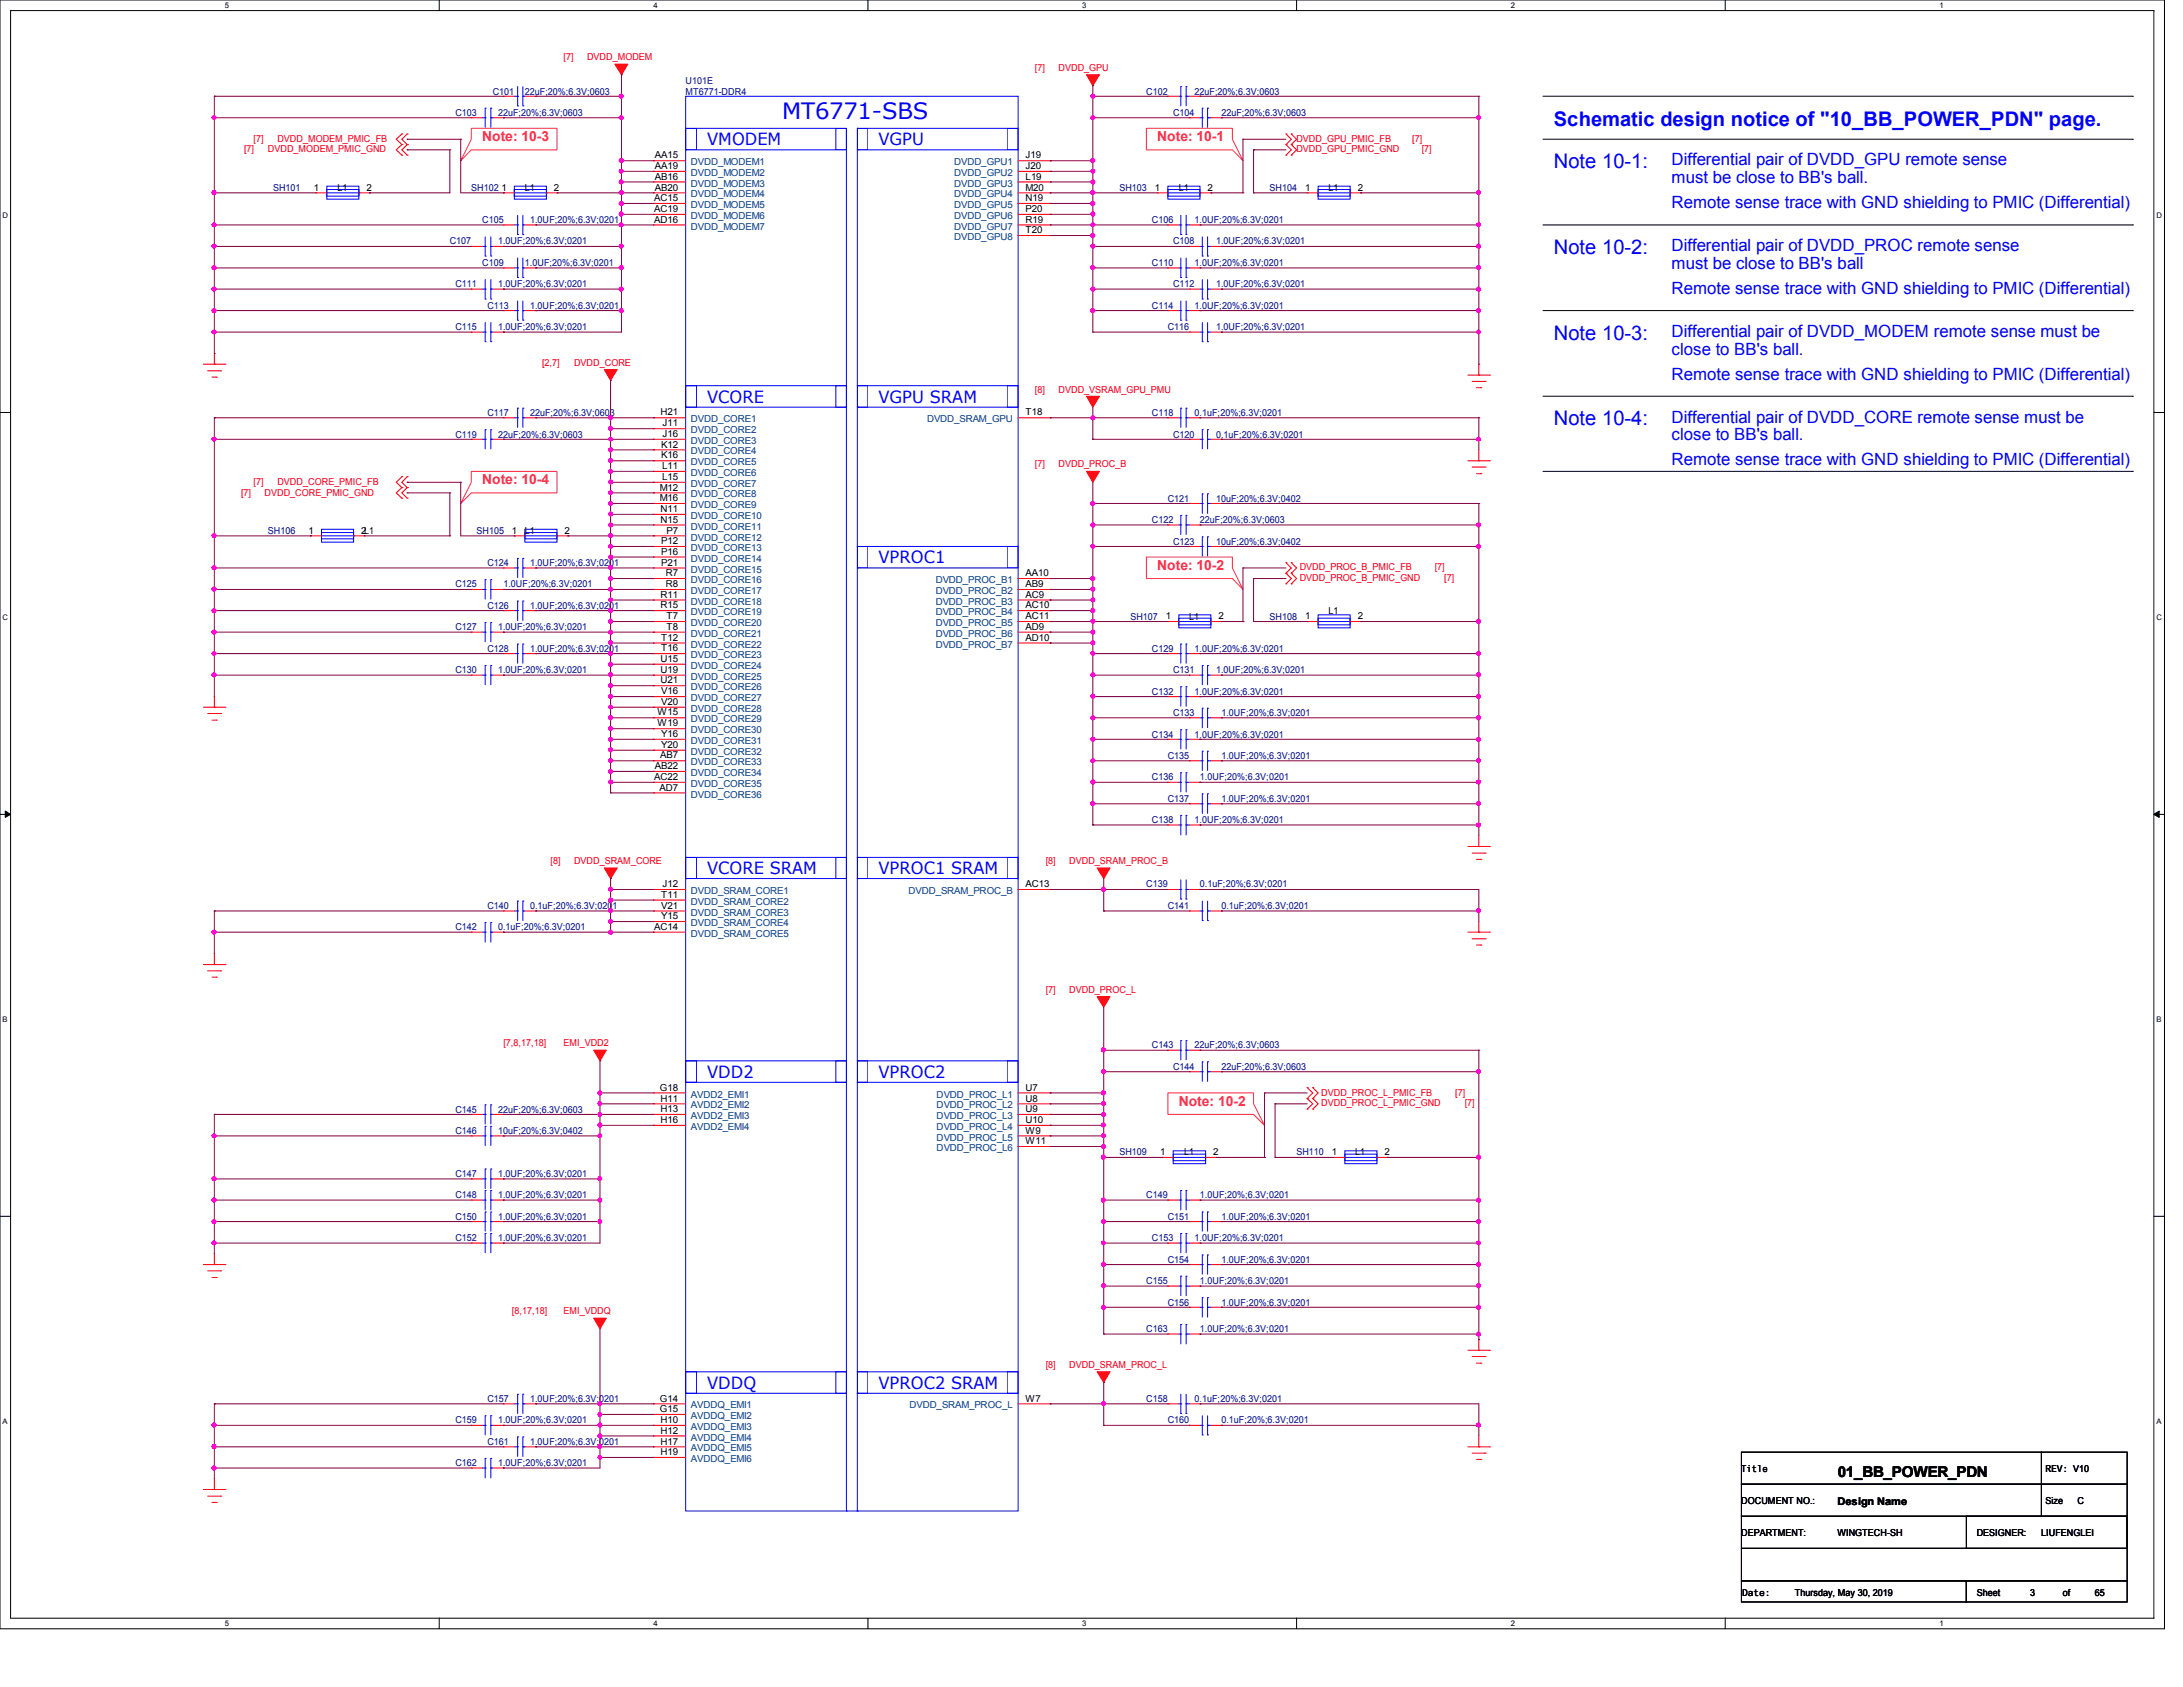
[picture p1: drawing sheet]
<svg xmlns="http://www.w3.org/2000/svg" width="279mm" height="216mm" viewBox="0 0 279 216" stroke-linecap="round" stroke-linejoin="round" font-family="sans-serif">
<defs><g id="words">
<text font-size="2.9" fill="#00f" x="100.1" y="15.2">MT6771-SBS</text>
<g font-size="2.6" fill="#00f">
<text x="198.9" y="16.1">Schematic design notice of &quot;10_BB_POWER_PDN&quot; page.</text>
<text x="198.9" y="21.5">Note 10-1:</text>
<text x="198.9" y="32.5">Note 10-2:</text>
<text x="198.9" y="43.5">Note 10-3:</text>
<text x="198.9" y="54.4">Note 10-4:</text>
</g>
<g font-size="2.2" fill="#00f">
<text x="90.5" y="18.6">VMODEM</text>
<text x="112.4" y="18.6">VGPU</text>
<text x="213.9" y="21.2">Differential pair of DVDD_GPU remote sense</text>
<text x="213.9" y="23.4">must be close to BB's ball.</text>
<text x="213.9" y="26.7">Remote sense trace with GND shielding to PMIC (Differential)</text>
<text x="213.9" y="32.1">Differential pair of DVDD_PROC remote sense</text>
<text x="213.9" y="34.4">must be close to BB's ball</text>
<text x="213.9" y="37.6">Remote sense trace with GND shielding to PMIC (Differential)</text>
<text x="213.9" y="43.1">Differential pair of DVDD_MODEM remote sense must be</text>
<text x="213.9" y="45.4">close to BB's ball.</text>
<text x="90.5" y="51.5">VCORE</text>
<text x="112.4" y="51.5">VGPU SRAM</text>
<text x="213.9" y="48.6">Remote sense trace with GND shielding to PMIC (Differential)</text>
<text x="213.9" y="59.6">Remote sense trace with GND shielding to PMIC (Differential)</text>
<text x="213.9" y="54.1">Differential pair of DVDD_CORE remote sense must be</text>
<text x="213.9" y="56.3">close to BB's ball.</text>
<text x="112.4" y="72.1">VPROC1</text>
<text x="90.5" y="111.9">VCORE SRAM</text>
<text x="112.4" y="111.9">VPROC1 SRAM</text>
<text x="90.5" y="137.9">VDD2</text>
<text x="112.4" y="137.9">VPROC2</text>
<text x="90.5" y="177.7">VDDQ</text>
<text x="112.4" y="177.7">VPROC2 SRAM</text>
</g>
<text font-size="1.9" x="235.2" y="189">01_BB_POWER_PDN</text>
<g font-size="1.8" fill="#ff0080">
<text x="61.7" y="18.1">Note: 10-3</text>
<text x="148.1" y="18.1">Note: 10-1</text>
<text x="61.7" y="62">Note: 10-4</text>
<text x="148.1" y="72.9">Note: 10-2</text>
<text x="150.9" y="141.5">Note: 10-2</text>
</g>
<text font-size="1.4" x="235.2" y="192.6">Design Name</text>
<g font-size="1.2" fill="#f00">
<text x="72.1" y="7.7">[7]</text>
<text x="75.1" y="7.7">DVDD_MODEM</text>
<text x="132.4" y="9.1">[7]</text>
<text x="135.5" y="9.1">DVDD_GPU</text>
<text x="31.2" y="19.5">[7]</text>
<text x="32.5" y="18.1">[7]</text>
<text x="34.3" y="19.5">DVDD_MODEM_PMIC_GND</text>
<text x="35.5" y="18.1">DVDD_MODEM_PMIC_FB</text>
<text x="165.9" y="18.1">DVDD_GPU_PMIC_FB</text>
<text x="165.9" y="19.5">DVDD_GPU_PMIC_GND</text>
<text x="180.7" y="18.1">[7]</text>
<text x="182" y="19.5">[7]</text>
<text x="69.4" y="46.8">[2,7]</text>
<text x="73.5" y="46.8">DVDD_CORE</text>
<text x="132.4" y="50.2">[8]</text>
<text x="135.5" y="50.2">DVDD_VSRAM_GPU_PMU</text>
<text x="132.4" y="59.8">[7]</text>
<text x="135.5" y="59.8">DVDD_PROC_B</text>
<text x="30.9" y="63.4">[7]</text>
<text x="32.5" y="62">[7]</text>
<text x="33.9" y="63.4">DVDD_CORE_PMIC_GND</text>
<text x="35.5" y="62">DVDD_CORE_PMIC_FB</text>
<text x="166.4" y="73">DVDD_PROC_B_PMIC_FB</text>
<text x="166.4" y="74.4">DVDD_PROC_B_PMIC_GND</text>
<text x="183.6" y="73">[7]</text>
<text x="184.9" y="74.4">[7]</text>
<text x="70.5" y="110.6">[8]</text>
<text x="73.5" y="110.6">DVDD_SRAM_CORE</text>
<text x="133.8" y="110.6">[8]</text>
<text x="136.9" y="110.6">DVDD_SRAM_PROC_B</text>
<text x="133.8" y="127">[7]</text>
<text x="136.9" y="127">DVDD_PROC_L</text>
<text x="64.4" y="133.9">[7,8,17,18]</text>
<text x="72.1" y="133.9">EMI_VDD2</text>
<text x="169.1" y="140.2">DVDD_PROC_L_PMIC_FB</text>
<text x="169.1" y="141.6">DVDD_PROC_L_PMIC_GND</text>
<text x="186.2" y="140.2">[7]</text>
<text x="187.5" y="141.6">[7]</text>
<text x="65.5" y="168.2">[8,17,18]</text>
<text x="72.1" y="168.2">EMI_VDDQ</text>
<text x="133.8" y="175">[8]</text>
<text x="136.9" y="175">DVDD_SRAM_PROC_L</text>
</g>
<g font-size="1.2" fill="#000080">
<text x="87.7" y="10.7">U101E</text>
<text x="58.3" y="14.9">C103</text>
<text x="63.1" y="12.1">C101</text>
<text x="63.7" y="14.9">22uF;20%;6.3V;0603</text>
<text x="67.2" y="12.1">22uF;20%;6.3V;0603</text>
<text x="87.7" y="12.1">MT6771-DDR4</text>
<text x="146.7" y="12.1">C102</text>
<text x="150.1" y="14.9">C104</text>
<text x="152.9" y="12.1">22uF;20%;6.3V;0603</text>
<text x="156.3" y="14.9">22uF;20%;6.3V;0603</text>
<text x="35" y="24.4">SH101</text>
<text x="60.3" y="24.4">SH102</text>
<text x="61.7" y="28.6">C105</text>
<text x="67.9" y="28.6">1.0UF;20%;6.3V;0201</text>
<text x="143.3" y="24.4">SH103</text>
<text x="147.4" y="28.6">C106</text>
<text x="152.9" y="28.6">1.0UF;20%;6.3V;0201</text>
<text x="162.5" y="24.4">SH104</text>
<text x="57.6" y="31.3">C107</text>
<text x="61.7" y="34">C109</text>
<text x="63.7" y="31.3">1.0UF;20%;6.3V;0201</text>
<text x="67.2" y="34">1.0UF;20%;6.3V;0201</text>
<text x="147.4" y="34">C110</text>
<text x="150.1" y="31.3">C108</text>
<text x="152.9" y="34">1.0UF;20%;6.3V;0201</text>
<text x="155.6" y="31.3">1.0UF;20%;6.3V;0201</text>
<text x="58.3" y="36.8">C111</text>
<text x="62.4" y="39.5">C113</text>
<text x="63.7" y="36.8">1.0UF;20%;6.3V;0201</text>
<text x="67.9" y="39.5">1.0UF;20%;6.3V;0201</text>
<text x="147.4" y="39.5">C114</text>
<text x="150.1" y="36.8">C112</text>
<text x="152.9" y="39.5">1.0UF;20%;6.3V;0201</text>
<text x="155.6" y="36.8">1.0UF;20%;6.3V;0201</text>
<text x="58.3" y="42.3">C115</text>
<text x="63.7" y="42.3">1.0UF;20%;6.3V;0201</text>
<text x="149.5" y="42.3">C116</text>
<text x="155.6" y="42.3">1.0UF;20%;6.3V;0201</text>
<text x="62.4" y="53.3">C117</text>
<text x="67.9" y="53.3">22uF;20%;6.3V;0603</text>
<text x="147.4" y="53.3">C118</text>
<text x="152.9" y="53.3">0.1uF;20%;6.3V;0201</text>
<text x="58.3" y="56">C119</text>
<text x="63.7" y="56">22uF;20%;6.3V;0603</text>
<text x="150.1" y="56">C120</text>
<text x="155.6" y="56">0.1uF;20%;6.3V;0201</text>
<text x="149.5" y="64.2">C121</text>
<text x="155.6" y="64.2">10uF;20%;6.3V;0402</text>
<text x="34.3" y="68.3">SH106</text>
<text x="61" y="68.3">SH105</text>
<text x="147.4" y="67">C122</text>
<text x="150.1" y="69.7">C123</text>
<text x="153.6" y="67">22uF;20%;6.3V;0603</text>
<text x="155.6" y="69.7">10uF;20%;6.3V;0402</text>
<text x="58.3" y="75.2">C125</text>
<text x="62.4" y="77.9">C126</text>
<text x="62.4" y="72.4">C124</text>
<text x="64.4" y="75.2">1.0UF;20%;6.3V;0201</text>
<text x="67.9" y="77.9">1.0UF;20%;6.3V;0201</text>
<text x="67.9" y="72.4">1.0UF;20%;6.3V;0201</text>
<text x="58.3" y="80.7">C127</text>
<text x="62.4" y="83.4">C128</text>
<text x="63.7" y="80.7">1.0UF;20%;6.3V;0201</text>
<text x="67.9" y="83.4">1.0UF;20%;6.3V;0201</text>
<text x="144.7" y="79.3">SH107</text>
<text x="147.4" y="83.4">C129</text>
<text x="152.9" y="83.4">1.0UF;20%;6.3V;0201</text>
<text x="162.5" y="79.3">SH108</text>
<text x="58.3" y="86.1">C130</text>
<text x="63.7" y="86.1">1.0UF;20%;6.3V;0201</text>
<text x="147.4" y="88.9">C132</text>
<text x="150.1" y="86.1">C131</text>
<text x="152.9" y="88.9">1.0UF;20%;6.3V;0201</text>
<text x="155.6" y="86.1">1.0UF;20%;6.3V;0201</text>
<text x="147.4" y="94.4">C134</text>
<text x="150.1" y="91.7">C133</text>
<text x="152.9" y="94.4">1.0UF;20%;6.3V;0201</text>
<text x="156.3" y="91.7">1.0UF;20%;6.3V;0201</text>
<text x="147.4" y="99.9">C136</text>
<text x="149.5" y="97.2">C135</text>
<text x="153.6" y="99.9">1.0UF;20%;6.3V;0201</text>
<text x="156.3" y="97.2">1.0UF;20%;6.3V;0201</text>
<text x="147.4" y="105.4">C138</text>
<text x="149.5" y="102.6">C137</text>
<text x="152.9" y="105.4">1.0UF;20%;6.3V;0201</text>
<text x="156.3" y="102.6">1.0UF;20%;6.3V;0201</text>
<text x="146.7" y="113.6">C139</text>
<text x="153.6" y="113.6">0.1uF;20%;6.3V;0201</text>
<text x="58.3" y="119.1">C142</text>
<text x="62.4" y="116.3">C140</text>
<text x="63.7" y="119.1">0.1uF;20%;6.3V;0201</text>
<text x="67.9" y="116.3">0.1uF;20%;6.3V;0201</text>
<text x="149.5" y="116.3">C141</text>
<text x="156.3" y="116.3">0.1uF;20%;6.3V;0201</text>
<text x="147.4" y="134.2">C143</text>
<text x="150.1" y="136.9">C144</text>
<text x="152.9" y="134.2">22uF;20%;6.3V;0603</text>
<text x="156.3" y="136.9">22uF;20%;6.3V;0603</text>
<text x="58.3" y="142.4">C145</text>
<text x="63.7" y="142.4">22uF;20%;6.3V;0603</text>
<text x="58.3" y="145.2">C146</text>
<text x="63.7" y="145.2">10uF;20%;6.3V;0402</text>
<text x="143.3" y="147.9">SH109</text>
<text x="165.9" y="147.9">SH110</text>
<text x="58.3" y="150.6">C147</text>
<text x="58.3" y="153.4">C148</text>
<text x="63.7" y="150.6">1.0UF;20%;6.3V;0201</text>
<text x="63.7" y="153.4">1.0UF;20%;6.3V;0201</text>
<text x="146.7" y="153.4">C149</text>
<text x="153.6" y="153.4">1.0UF;20%;6.3V;0201</text>
<text x="58.3" y="156.1">C150</text>
<text x="58.3" y="158.9">C152</text>
<text x="63.7" y="156.1">1.0UF;20%;6.3V;0201</text>
<text x="63.7" y="158.9">1.0UF;20%;6.3V;0201</text>
<text x="147.4" y="158.9">C153</text>
<text x="149.5" y="156.1">C151</text>
<text x="149.5" y="161.6">C154</text>
<text x="152.9" y="158.9">1.0UF;20%;6.3V;0201</text>
<text x="156.3" y="156.1">1.0UF;20%;6.3V;0201</text>
<text x="156.3" y="161.6">1.0UF;20%;6.3V;0201</text>
<text x="146.7" y="164.3">C155</text>
<text x="149.5" y="167.1">C156</text>
<text x="153.6" y="164.3">1.0UF;20%;6.3V;0201</text>
<text x="156.3" y="167.1">1.0UF;20%;6.3V;0201</text>
<text x="146.7" y="170.5">C163</text>
<text x="153.6" y="170.5">1.0UF;20%;6.3V;0201</text>
<text x="62.4" y="179.5">C157</text>
<text x="67.9" y="179.5">1.0UF;20%;6.3V;0201</text>
<text x="146.7" y="179.5">C158</text>
<text x="152.9" y="179.5">0.1uF;20%;6.3V;0201</text>
<text x="58.3" y="182.2">C159</text>
<text x="62.4" y="184.9">C161</text>
<text x="63.7" y="182.2">1.0UF;20%;6.3V;0201</text>
<text x="67.9" y="184.9">1.0UF;20%;6.3V;0201</text>
<text x="149.5" y="182.2">C160</text>
<text x="156.3" y="182.2">0.1uF;20%;6.3V;0201</text>
<text x="58.3" y="187.7">C162</text>
<text x="63.7" y="187.7">1.0UF;20%;6.3V;0201</text>
</g>
<g font-size="1.2">
<text x="83.8" y="20.3">AA15</text>
<text x="83.8" y="21.6">AA19</text>
<text x="83.8" y="23">AB16</text>
<text x="131.3" y="20.3">J19</text>
<text x="131.3" y="21.6">J20</text>
<text x="131.3" y="23">L19</text>
<text x="40.2" y="24.4">1</text>
<text x="43.2" y="24.4">L1</text>
<text x="46.9" y="24.4">2</text>
<text x="64.2" y="24.4">1</text>
<text x="67.2" y="24.4">L1</text>
<text x="70.9" y="24.4">2</text>
<text x="83.7" y="25.7">AC15</text>
<text x="83.7" y="27.1">AC19</text>
<text x="83.7" y="28.5">AD16</text>
<text x="83.8" y="24.4">AB20</text>
<text x="131.3" y="24.4">M20</text>
<text x="131.3" y="25.7">N19</text>
<text x="131.3" y="27.1">P20</text>
<text x="131.3" y="28.5">R19</text>
<text x="131.3" y="29.8">T20</text>
<text x="147.8" y="24.4">1</text>
<text x="150.9" y="24.4">L1</text>
<text x="154.6" y="24.4">2</text>
<text x="167" y="24.4">1</text>
<text x="170" y="24.4">L1</text>
<text x="173.8" y="24.4">2</text>
<text x="84.5" y="53.2">H21</text>
<text x="131.3" y="53.2">T18</text>
<text x="84.6" y="57.3">K12</text>
<text x="84.6" y="58.7">K16</text>
<text x="84.8" y="54.6">J11</text>
<text x="84.8" y="55.9">J16</text>
<text x="84.5" y="62.8">M12</text>
<text x="84.5" y="64.1">M16</text>
<text x="84.5" y="65.5">N11</text>
<text x="84.7" y="60">L11</text>
<text x="84.7" y="61.4">L15</text>
<text x="39.5" y="68.3">1</text>
<text x="46.2" y="68.3">2L1</text>
<text x="65.5" y="68.3">1</text>
<text x="67.2" y="68.3">L1</text>
<text x="72.3" y="68.3">2</text>
<text x="84.5" y="66.9">N15</text>
<text x="84.6" y="69.6">P12</text>
<text x="84.6" y="71">P16</text>
<text x="85.3" y="68.3">P7</text>
<text x="84.5" y="76.5">R11</text>
<text x="84.5" y="77.9">R15</text>
<text x="84.6" y="72.4">P21</text>
<text x="85.2" y="73.7">R7</text>
<text x="85.2" y="75.1">R8</text>
<text x="131.3" y="73.7">AA10</text>
<text x="131.3" y="75.1">AB9</text>
<text x="131.3" y="76.5">AC9</text>
<text x="131.3" y="77.9">AC10</text>
<text x="84.6" y="82">T12</text>
<text x="84.6" y="83.4">T16</text>
<text x="85.3" y="79.2">T7</text>
<text x="85.3" y="80.6">T8</text>
<text x="131.3" y="79.2">AC11</text>
<text x="131.3" y="80.6">AD9</text>
<text x="131.3" y="82">AD10</text>
<text x="149.2" y="79.2">1</text>
<text x="152.2" y="79.3">L1</text>
<text x="155.9" y="79.2">2</text>
<text x="167" y="79.2">1</text>
<text x="170" y="78.6">L1</text>
<text x="173.8" y="79.2">2</text>
<text x="84.5" y="84.7">U15</text>
<text x="84.5" y="86.1">U19</text>
<text x="84.5" y="87.5">U21</text>
<text x="84.6" y="88.9">V16</text>
<text x="84.2" y="91.6">W15</text>
<text x="84.2" y="93">W19</text>
<text x="84.6" y="90.2">V20</text>
<text x="84.6" y="94.3">Y16</text>
<text x="84.6" y="95.7">Y20</text>
<text x="83.7" y="99.8">AC22</text>
<text x="83.8" y="98.4">AB22</text>
<text x="84.4" y="101.2">AD7</text>
<text x="84.5" y="97.1">AB7</text>
<text x="84.8" y="113.5">J12</text>
<text x="131.3" y="113.5">AC13</text>
<text x="83.7" y="119">AC14</text>
<text x="84.6" y="114.9">T11</text>
<text x="84.6" y="116.3">V21</text>
<text x="84.6" y="117.6">Y15</text>
<text x="84.5" y="139.6">G18</text>
<text x="84.5" y="141">H11</text>
<text x="84.5" y="142.3">H13</text>
<text x="84.5" y="143.7">H16</text>
<text x="131.3" y="139.6">U7</text>
<text x="131.3" y="141">U8</text>
<text x="131.3" y="142.3">U9</text>
<text x="131.3" y="143.7">U10</text>
<text x="131.3" y="145.1">W9</text>
<text x="131.3" y="146.4">W11</text>
<text x="148.5" y="147.8">1</text>
<text x="151.5" y="147.9">L1</text>
<text x="155.3" y="147.8">2</text>
<text x="170.5" y="147.8">1</text>
<text x="173.5" y="147.9">L1</text>
<text x="177.2" y="147.8">2</text>
<text x="84.5" y="179.4">G14</text>
<text x="131.3" y="179.4">W7</text>
<text x="84.5" y="180.7">G15</text>
<text x="84.5" y="182.1">H10</text>
<text x="84.5" y="183.5">H12</text>
<text x="84.5" y="184.9">H17</text>
<text x="84.5" y="186.2">H19</text>
<text x="222.9" y="188.3">Title</text>
<text x="261.8" y="188.3">REV: V10</text>
<text x="222.9" y="192.4">DOCUMENT NO.:</text>
<text x="222.9" y="196.6">DEPARTMENT:</text>
<text x="235.2" y="196.6">WINGTECH-SH</text>
<text x="253" y="196.6">DESIGNER:</text>
<text x="261.3" y="196.6">LIUFENGLEI</text>
<text x="261.8" y="192.4">Size</text>
<text x="265.9" y="192.4">C</text>
<text x="223" y="204.3">Date:</text>
<text x="229.7" y="204.3">Thursday, May 30, 2019</text>
<text x="253" y="204.3">Sheet</text>
<text x="259.9" y="204.3">3</text>
<text x="264" y="204.3">of</text>
<text x="268.1" y="204.3">65</text>
</g>
<g font-size="1.2" fill="#004080">
<text x="88.4" y="21.2">DVDD_MODEM1</text>
<text x="88.4" y="22.5">DVDD_MODEM2</text>
<text x="88.4" y="23.9">DVDD_MODEM3</text>
<text x="122.1" y="21.2">DVDD_GPU1</text>
<text x="122.1" y="22.5">DVDD_GPU2</text>
<text x="122.1" y="23.9">DVDD_GPU3</text>
<text x="88.4" y="25.3">DVDD_MODEM4</text>
<text x="88.4" y="26.6">DVDD_MODEM5</text>
<text x="88.4" y="28">DVDD_MODEM6</text>
<text x="88.4" y="29.4">DVDD_MODEM7</text>
<text x="122.1" y="25.3">DVDD_GPU4</text>
<text x="122.1" y="26.6">DVDD_GPU5</text>
<text x="122.1" y="28">DVDD_GPU6</text>
<text x="122.1" y="29.4">DVDD_GPU7</text>
<text x="122.1" y="30.7">DVDD_GPU8</text>
<text x="88.4" y="54.1">DVDD_CORE1</text>
<text x="88.4" y="55.5">DVDD_CORE2</text>
<text x="88.4" y="56.8">DVDD_CORE3</text>
<text x="88.4" y="58.2">DVDD_CORE4</text>
<text x="88.4" y="59.6">DVDD_CORE5</text>
<text x="118.7" y="54.1">DVDD_SRAM_GPU</text>
<text x="88.4" y="60.9">DVDD_CORE6</text>
<text x="88.4" y="62.3">DVDD_CORE7</text>
<text x="88.4" y="63.7">DVDD_CORE8</text>
<text x="88.4" y="65">DVDD_CORE9</text>
<text x="88.4" y="66.4">DVDD_CORE10</text>
<text x="88.4" y="67.8">DVDD_CORE11</text>
<text x="88.4" y="69.2">DVDD_CORE12</text>
<text x="88.4" y="70.5">DVDD_CORE13</text>
<text x="88.4" y="71.9">DVDD_CORE14</text>
<text x="88.4" y="73.3">DVDD_CORE15</text>
<text x="88.4" y="74.6">DVDD_CORE16</text>
<text x="88.4" y="76">DVDD_CORE17</text>
<text x="88.4" y="77.4">DVDD_CORE18</text>
<text x="119.8" y="74.6">DVDD_PROC_B1</text>
<text x="119.8" y="76">DVDD_PROC_B2</text>
<text x="119.8" y="77.4">DVDD_PROC_B3</text>
<text x="88.4" y="78.7">DVDD_CORE19</text>
<text x="88.4" y="80.1">DVDD_CORE20</text>
<text x="88.4" y="81.5">DVDD_CORE21</text>
<text x="88.4" y="82.9">DVDD_CORE22</text>
<text x="119.8" y="78.7">DVDD_PROC_B4</text>
<text x="119.8" y="80.1">DVDD_PROC_B5</text>
<text x="119.8" y="81.5">DVDD_PROC_B6</text>
<text x="119.8" y="82.9">DVDD_PROC_B7</text>
<text x="88.4" y="84.2">DVDD_CORE23</text>
<text x="88.4" y="85.6">DVDD_CORE24</text>
<text x="88.4" y="87">DVDD_CORE25</text>
<text x="88.4" y="88.3">DVDD_CORE26</text>
<text x="88.4" y="89.7">DVDD_CORE27</text>
<text x="88.4" y="91.1">DVDD_CORE28</text>
<text x="88.4" y="92.5">DVDD_CORE29</text>
<text x="88.4" y="93.9">DVDD_CORE30</text>
<text x="88.4" y="95.2">DVDD_CORE31</text>
<text x="88.4" y="96.6">DVDD_CORE32</text>
<text x="88.4" y="98">DVDD_CORE33</text>
<text x="88.4" y="99.3">DVDD_CORE34</text>
<text x="88.4" y="100.7">DVDD_CORE35</text>
<text x="88.4" y="102.1">DVDD_CORE36</text>
<text x="88.4" y="114.4">DVDD_SRAM_CORE1</text>
<text x="88.4" y="115.8">DVDD_SRAM_CORE2</text>
<text x="88.4" y="117.2">DVDD_SRAM_CORE3</text>
<text x="88.4" y="118.5">DVDD_SRAM_CORE4</text>
<text x="88.4" y="119.9">DVDD_SRAM_CORE5</text>
<text x="116.3" y="114.4">DVDD_SRAM_PROC_B</text>
<text x="88.4" y="140.5">AVDD2_EMI1</text>
<text x="88.4" y="141.9">AVDD2_EMI2</text>
<text x="88.4" y="143.2">AVDD2_EMI3</text>
<text x="119.9" y="140.5">DVDD_PROC_L1</text>
<text x="119.9" y="141.9">DVDD_PROC_L2</text>
<text x="119.9" y="143.2">DVDD_PROC_L3</text>
<text x="88.4" y="144.6">AVDD2_EMI4</text>
<text x="119.9" y="144.6">DVDD_PROC_L4</text>
<text x="119.9" y="146">DVDD_PROC_L5</text>
<text x="119.9" y="147.3">DVDD_PROC_L6</text>
<text x="88.4" y="180.3">AVDDQ_EMI1</text>
<text x="88.4" y="181.6">AVDDQ_EMI2</text>
<text x="88.4" y="183">AVDDQ_EMI3</text>
<text x="88.4" y="184.4">AVDDQ_EMI4</text>
<text x="88.4" y="185.8">AVDDQ_EMI5</text>
<text x="116.4" y="180.3">DVDD_SRAM_PROC_L</text>
<text x="88.4" y="187.1">AVDDQ_EMI6</text>
</g>
<g font-size="1">
<text x="28.8" y="1">5</text>
<text x="83.6" y="1">4</text>
<text x="138.5" y="1">3</text>
<text x="193.4" y="1">2</text>
<text x="248.2" y="1">1</text>
<text x=".3" y="27.9">D</text>
<text x="276" y="27.9">D</text>
<text x=".3" y="79.4">C</text>
<text x="276" y="79.4">C</text>
<text x=".3" y="130.8">B</text>
<text x="276" y="130.8">B</text>
<text x=".3" y="182.2">A</text>
<text x="276" y="182.2">A</text>
<text x="28.8" y="208.1">5</text>
<text x="83.6" y="208.1">4</text>
<text x="138.5" y="208.1">3</text>
<text x="193.4" y="208.1">2</text>
<text x="248.2" y="208.1">1</text>
</g>
</g></defs>
<path d="M0 0h277v208.4h-277zM1.4 1.4h274.3v205.7h-274.3z" fill="none" stroke="#000" stroke-width=".13"/>
<g fill="#fff">
<path d="M28.8 .1h.5v1.1h-.5z"/>
<path d="M28.8 207.2h.5v1.1h-.5z"/>
</g>
<path d="M56.2 0v1.4M56.2 207.1v1.3" fill="none" stroke="#000" stroke-width=".13"/>
<g fill="#fff">
<path d="M83.7 .1h.5v1.1h-.5z"/>
<path d="M83.7 207.2h.5v1.1h-.5z"/>
</g>
<path d="M111.1 0v1.4M111.1 207.1v1.3" fill="none" stroke="#000" stroke-width=".13"/>
<g fill="#fff">
<path d="M138.5 .1h.6v1.1h-.6z"/>
<path d="M138.5 207.2h.6v1.1h-.6z"/>
</g>
<path d="M165.9 0v1.4M165.9 207.1v1.3" fill="none" stroke="#000" stroke-width=".13"/>
<g fill="#fff">
<path d="M193.4 .1h.5v1.1h-.5z"/>
<path d="M193.4 207.2h.5v1.1h-.5z"/>
</g>
<path d="M220.8 0v1.4M220.8 207.1v1.3" fill="none" stroke="#000" stroke-width=".13"/>
<g fill="#fff">
<path d="M248.2 .1h.6v1.1h-.6z"/>
<path d="M248.2 207.2h.6v1.1h-.6z"/>
<path d="M.3 27.1h.8v1.1h-.8z"/>
<path d="M276 27.1h.7v1.1h-.7z"/>
<path d="M.3 78.5h.8v1.1h-.8z"/>
<path d="M276 78.5h.7v1.1h-.7z"/>
</g>
<path d="M0 52.8h1.4M275.7 52.8h1.3" fill="none" stroke="#000" stroke-width=".13"/>
<g fill="#fff">
<path d="M.3 129.9h.7v1.1h-.7z"/>
<path d="M276 129.9h.6v1.1h-.6z"/>
</g>
<path d="M0 104.2h1.4M275.7 104.2h1.3" fill="none" stroke="#000" stroke-width=".13"/>
<path d="M.7 103.8l.7 .4-.7 .4zM275.7 104.2l.7-.4v.8z" fill="#000" stroke="#000" stroke-width=".13"/>
<g fill="#fff">
<path d="M.3 181.4h.7v1.1h-.7z"/>
<path d="M276 181.4h.6v1.1h-.6z"/>
</g>
<g fill="none" stroke="#000" stroke-width=".13">
<path d="M197.5 12.3h75.4M197.5 17.8h75.4M272.9 12.3h.1M272.9 17.8h.1M197.5 28.8h75.4M197.5 39.8h75.4M272.9 28.8h.1M272.9 39.8h.1M197.5 50.7h75.4M272.9 50.7h.1M197.5 60.3h75.4M272.9 60.3h.1"/>
<path d="M0 155.7h1.4M275.7 155.7h1.3M222.9 198.2h49.3v4.1h-49.3zM222.9 194.1h49.3v4.1h-49.3zM222.9 185.8h38.4v4.1h-38.4zM222.9 189.9h38.4v4.2h-38.4zM251.7 194.1h20.5v4.1h-20.5zM261.3 185.8h10.9v4.1h-10.9zM261.3 189.9h10.9v4.2h-10.9zM222.9 202.3h28.8v2.7h-28.8zM251.7 202.3h20.5v2.7h-20.5z"/>
</g>
<path d="M60.3 16.4h11v2.8h-11l-1.3 1.4 1.3-2.8zM146.7 16.4h11v1.4l1.4 2.8-1.4-1.4h-11zM60.3 60.3h11v2.8h-11l-1.3 1.3 1.3-2.7zM146.7 71.3h11v1.4l1.4 2.7-1.4-1.4h-11zM149.5 139.9h10.9v1.4l1.4 2.7-1.4-1.4h-10.9z" fill="none" stroke="#ff0080" stroke-width=".13"/>
<g fill="none" stroke="#f00" stroke-width=".13">
<path d="M51.4 18.5l-.7 .7 .7 .7M51.4 17.1l-.7 .7 .7 .7M51.4 18.5h.1M51.4 19.9h.1M51.4 17.1h.1M52.1 18.5h.1M52.1 19.9h.1M52.1 17.1h.1M52.1 18.5l-.7 .7 .7 .7M52.1 17.1l-.7 .7 .7 .7M60.3 15.1h.1M60.3 15.1h1.4"/>
<path d="M63.1 15.1h1.3M64.4 12.3h.1M64.4 15.1h.1M64.4 12.3h1.4M67.2 12.3h1.4M68.6 12.3h.1M149.5 12.3h1.4M149.5 12.3h.1M152.2 15.1h1.4M152.2 15.1h.1M152.2 12.3h1.4M153.6 12.3h.1"/>
<path d="M155 15.1h1.3M156.3 15.1h.1M164.6 17.1h.1M164.6 18.5h.1M164.6 19.9h.1M164.6 17.1l.7 .7-.7 .7M164.6 18.5l.7 .7-.7 .7M165.3 17.1l.6 .7-.6 .7M165.3 18.5l.6 .7-.6 .7M165.3 17.1h.1M165.3 18.5h.1M165.3 19.9h.1"/>
<path d="M40.4 24.7h1.4M40.4 24.7h.1M45.9 24.7h1.4M47.3 24.7h.1M60.3 37h.1M60.3 31.5h.1M60.3 31.5h1.4M60.3 37h1.4M63.1 31.5h1.3M63.1 37h1.3M64.4 28.8h.1M64.4 24.7h.1"/>
<path d="M64.4 34.3h.1M64.4 37h.1M64.4 31.5h.1M64.4 39.8h.1M64.4 28.8h1.4M64.4 24.7h1.4M64.4 34.3h1.4M64.4 39.8h1.4M67.2 28.8h1.4M67.2 34.3h1.4M67.2 39.8h1.4M68.6 28.8h.1"/>
<path d="M68.6 34.3h.1M68.6 39.8h.1M69.9 24.7h1.4M71.3 24.7h.1M83.7 28.8h4.1M83.7 24.7h4.1M83.7 20.6h4.1M83.7 21.9h4.1M83.7 23.3h4.1M83.7 26h4.1M83.7 27.4h4.1M83.7 20.6h.1"/>
<path d="M83.7 21.9h.1M83.7 23.3h.1M83.7 24.7h.1M83.7 26h.1M83.7 27.4h.1M83.7 28.8h.1M130.3 28.8h4.1M130.3 24.7h4.1M130.3 20.6h4.1M130.3 21.9h4.1M130.3 23.3h4.1M130.3 26h4.1"/>
<path d="M130.3 27.4h4.1M130.3 30.1h4.1M134.4 20.6h.1M134.4 21.9h.1M134.4 23.3h.1M134.4 24.7h.1M134.4 26h.1M134.4 27.4h.1M134.4 28.8h.1M134.4 30.1h.1M148.1 24.7h1.4M148.1 24.7h.1"/>
<path d="M149.5 28.8h1.4M149.5 34.3h1.4M149.5 39.8h1.4M149.5 39.8h.1M149.5 34.3h.1M149.5 28.8h.1M152.2 31.5h1.4M152.2 37h1.4M152.2 31.5h.1M152.2 37h.1M152.2 28.8h1.4M152.2 34.3h1.4"/>
<path d="M152.2 39.8h1.4M153.6 39.8h.1M153.6 34.3h.1M153.6 28.8h.1M153.6 24.7h1.4M155 24.7h.1M155 31.5h1.3M155 37h1.3M156.3 31.5h.1M156.3 37h.1M167.3 24.7h.1M167.3 24.7h1.4"/>
<path d="M172.8 24.7h1.4M174.2 24.7h.1M26 46.6h2.8M26.6 47.5h1.6M27.1 48.3h.6M27.4 46.6h.1M27.4 45.3v1.3M27.7 48.3h.1M28.2 47.5h.1M28.8 46.6h.1M60.3 56.2h.1M60.3 42.5h.1"/>
<path d="M60.3 56.2h1.4M60.3 42.5h1.4M63.1 56.2h1.3M63.1 42.5h1.3M64.4 56.2h.1M64.4 42.5h.1M64.4 53.5h.1M64.4 53.5h1.4M67.2 53.5h1.4M68.6 53.5h.1M83.7 59h4.1M83.7 53.5h4.1"/>
<path d="M83.7 54.9h4.1M83.7 56.2h4.1M83.7 57.6h4.1M83.7 53.5h.1M83.7 54.9h.1M83.7 56.2h.1M83.7 57.6h.1M83.7 59h.1M130.3 53.5h4.1M134.4 53.5h.1M149.5 53.5h1.4M149.5 53.5h.1"/>
<path d="M152.2 56.2h1.4M152.2 42.5h1.4M152.2 56.2h.1M152.2 42.5h.1M152.2 53.5h1.4M153.6 53.5h.1M155 56.2h1.3M155 42.5h1.3M156.3 56.2h.1M156.3 42.5h.1M187.9 59h2.7M187.9 48h2.7"/>
<path d="M188.4 59.8h1.7M188.4 48.8h1.7M189 49.6h.5M189.3 59h.1M189.3 48h.1M189.3 46.6v1.4M189.3 57.6v1.4M189.5 49.6h.1M190.1 59.8h.1M190.1 48.8h.1M190.6 59h.1M190.6 48h.1"/>
<path d="M39.8 68.6h1.3M39.8 68.6h.1M45.3 68.6h1.3M46.6 68.6h.1M51.4 61l-.7 .7 .7 .7M51.4 62.4l-.7 .7 .7 .7M51.4 61h.1M51.4 62.4h.1M51.4 63.8h.1M52.1 61h.1M52.1 62.4h.1M52.1 63.8h.1"/>
<path d="M52.1 61l-.7 .7 .7 .7M52.1 62.4l-.7 .7 .7 .7M60.3 75.4h.1M60.3 75.4h1.4M63.1 75.4h1.3M64.4 78.1h.1M64.4 72.7h.1M64.4 75.4h.1M64.4 78.1h1.4M64.4 72.7h1.4M65.8 68.6h1.4M65.8 68.6h.1"/>
<path d="M67.2 78.1h1.4M67.2 72.7h1.4M68.6 78.1h.1M68.6 72.7h.1M71.3 68.6h1.4M72.7 68.6h.1M83.7 64.4h4.1M83.7 79.5h4.1M83.7 74h4.1M83.7 75.4h4.1M83.7 76.8h4.1M83.7 78.1h4.1"/>
<path d="M83.7 60.3h4.1M83.7 61.7h4.1M83.7 63.1h4.1M83.7 65.8h4.1M83.7 67.2h4.1M83.7 68.6h4.1M83.7 69.9h4.1M83.7 71.3h4.1M83.7 72.7h4.1M83.7 60.3h.1M83.7 61.7h.1M83.7 63.1h.1"/>
<path d="M83.7 64.4h.1M83.7 65.8h.1M83.7 67.2h.1M83.7 68.6h.1M83.7 69.9h.1M83.7 71.3h.1M83.7 72.7h.1M83.7 74h.1M83.7 75.4h.1M83.7 76.8h.1M83.7 78.1h.1M83.7 79.5h.1"/>
<path d="M130.3 79.5h4.1M130.3 74h4.1M130.3 75.4h4.1M130.3 76.8h4.1M130.3 78.1h4.1M134.4 74h.1M134.4 75.4h.1M134.4 76.8h.1M134.4 78.1h.1M134.4 79.5h.1M149.5 79.5h1.4M149.5 67.2h1.4"/>
<path d="M149.5 79.5h.1M149.5 67.2h.1M152.2 64.4h1.4M152.2 69.9h1.4M152.2 64.4h.1M152.2 69.9h.1M152.2 67.2h1.4M153.6 67.2h.1M155 64.4h1.3M155 79.5h1.3M155 69.9h1.3M156.3 64.4h.1"/>
<path d="M156.3 79.5h.1M156.3 69.9h.1M164.6 73.4h.1M164.6 72h.1M164.6 74.7h.1M164.6 72l.7 .7-.7 .7M164.6 73.4l.7 .6-.7 .7M165.3 72l.6 .7-.6 .7M165.3 73.4l.6 .6-.6 .7M165.3 73.4h.1M165.3 72h.1M165.3 74.7h.1"/>
<path d="M167.3 79.5h.1M167.3 79.5h1.4M172.8 79.5h1.4M174.2 79.5h.1M189 60.6h.5M189.5 60.6h.1M26 90.5h2.8M26.6 91.3h1.6M27.1 92.2h.6M27.4 90.5h.1M27.4 89.2v1.3M27.7 92.2h.1"/>
<path d="M28.2 91.3h.1M28.8 90.5h.1M60.3 86.4h.1M60.3 80.9h.1M60.3 86.4h1.4M60.3 80.9h1.4M63.1 86.4h1.3M63.1 80.9h1.3M64.4 86.4h.1M64.4 83.7h.1M64.4 80.9h.1M64.4 83.7h1.4"/>
<path d="M67.2 83.7h1.4M68.6 83.7h.1M83.7 90.5h4.1M83.7 86.4h4.1M83.7 80.9h4.1M83.7 82.3h4.1M83.7 83.7h4.1M83.7 85h4.1M83.7 87.8h4.1M83.7 89.2h4.1M83.7 91.9h4.1M83.7 93.3h4.1"/>
<path d="M83.7 94.6h4.1M83.7 96h4.1M83.7 97.4h4.1M83.7 98.7h4.1M83.7 80.9h.1M83.7 82.3h.1M83.7 83.7h.1M83.7 85h.1M83.7 86.4h.1M83.7 87.8h.1M83.7 89.2h.1M83.7 90.5h.1"/>
<path d="M83.7 91.9h.1M83.7 93.3h.1M83.7 94.6h.1M83.7 96h.1M83.7 97.4h.1M83.7 98.7h.1M130.3 80.9h4.1M130.3 82.3h4.1M134.4 80.9h.1M134.4 82.3h.1M149.5 83.7h1.4M149.5 89.2h1.4"/>
<path d="M149.5 94.6h1.4M149.5 94.6h.1M149.5 89.2h.1M149.5 83.7h.1M152.2 86.4h1.4M152.2 91.9h1.4M152.2 97.4h1.4M152.2 86.4h.1M152.2 97.4h.1M152.2 91.9h.1M152.2 83.7h1.4M152.2 89.2h1.4"/>
<path d="M152.2 94.6h1.4M153.6 94.6h.1M153.6 89.2h.1M153.6 83.7h.1M155 86.4h1.3M155 91.9h1.3M155 97.4h1.3M156.3 86.4h.1M156.3 97.4h.1M156.3 91.9h.1M60.3 119.3h.1M60.3 119.3h1.4"/>
<path d="M63.1 119.3h1.3M64.4 119.3h.1M64.4 116.6h.1M64.4 116.6h1.4M67.2 116.6h1.4M68.6 116.6h.1M83.7 119.3h4.1M83.7 116.6h4.1M83.7 113.8h4.1M83.7 100.1h4.1M83.7 101.5h4.1M83.7 115.2h4.1"/>
<path d="M83.7 117.9h4.1M83.7 100.1h.1M83.7 101.5h.1M83.7 113.8h.1M83.7 115.2h.1M83.7 116.6h.1M83.7 117.9h.1M83.7 119.3h.1M130.3 113.8h4.1M134.4 113.8h.1M149.5 113.8h1.4M149.5 100.1h1.4"/>
<path d="M149.5 105.6h1.4M149.5 100.1h.1M149.5 113.8h.1M149.5 105.6h.1M152.2 116.6h1.4M152.2 102.9h1.4M152.2 116.6h.1M152.2 102.9h.1M152.2 113.8h1.4M152.2 100.1h1.4M152.2 105.6h1.4M153.6 100.1h.1"/>
<path d="M153.6 113.8h.1M153.6 105.6h.1M155 116.6h1.3M155 102.9h1.3M156.3 116.6h.1M156.3 102.9h.1M187.9 119.3h2.7M187.9 108.3h2.7M188.4 109.2h1.7M189 110h.5M189.3 119.3h.1M189.3 108.3h.1"/>
<path d="M189.3 107v1.3M189.3 117.9v1.4M189.5 110h.1M190.1 109.2h.1M190.6 119.3h.1M190.6 108.3h.1M26 123.4h2.8M26.6 124.2h1.6M27.1 125.1h.6M27.4 123.4h.1M27.4 122v1.4M27.7 125.1h.1"/>
<path d="M28.2 124.2h.1M28.8 123.4h.1M83.7 139.9h4.1M83.7 139.9h.1M130.3 139.9h4.1M134.4 139.9h.1M149.5 134.4h1.4M149.5 134.4h.1M152.2 137.2h1.4M152.2 137.2h.1M152.2 134.4h1.4M153.6 134.4h.1"/>
<path d="M155 137.2h1.3M156.3 137.2h.1M167.3 139.2h.1M167.3 139.2l.7 .7-.7 .7M168 139.2h.1M168 139.2l.7 .7-.7 .7M188.4 120.1h1.7M189 120.9h.5M189.5 120.9h.1M190.1 120.1h.1M60.3 150.9h.1M60.3 145.4h.1"/>
<path d="M60.3 153.6h.1M60.3 142.6h.1M60.3 156.3h.1M60.3 159.1h.1M60.3 153.6h1.4M60.3 150.9h1.4M60.3 159.1h1.4M60.3 142.6h1.4M60.3 145.4h1.4M60.3 156.3h1.4M63.1 153.6h1.3M63.1 150.9h1.3"/>
<path d="M63.1 159.1h1.3M63.1 142.6h1.3M63.1 145.4h1.3M63.1 156.3h1.3M64.4 150.9h.1M64.4 145.4h.1M64.4 153.6h.1M64.4 142.6h.1M64.4 156.3h.1M64.4 159.1h.1M83.7 141.3h4.1M83.7 142.6h4.1"/>
<path d="M83.7 144h4.1M83.7 141.3h.1M83.7 142.6h.1M83.7 144h.1M130.3 141.3h4.1M130.3 142.6h4.1M130.3 144h4.1M130.3 145.4h4.1M130.3 146.7h4.1M134.4 141.3h.1M134.4 142.6h.1M134.4 144h.1"/>
<path d="M134.4 145.4h.1M134.4 146.7h.1M148.8 148.1h.1M148.8 148.1h1.4M149.5 153.6h1.4M149.5 159.1h1.4M149.5 153.6h.1M149.5 159.1h.1M152.2 156.3h1.4M152.2 156.3h.1M152.2 153.6h1.4M152.2 159.1h1.4"/>
<path d="M153.6 153.6h.1M153.6 159.1h.1M154.3 148.1h1.4M155 156.3h1.3M155.7 148.1h.1M156.3 156.3h.1M167.3 140.6h.1M167.3 141.9h.1M167.3 140.6l.7 .7-.7 .6M168 140.6h.1M168 141.9h.1M168 140.6l.7 .7-.7 .6"/>
<path d="M170.7 148.1h.1M170.7 148.1h1.4M176.2 148.1h1.4M177.6 148.1h.1M26 161.8h2.8M26.6 162.6h1.6M27.1 163.5h.6M27.4 161.8h.1M27.4 160.4v1.4M27.7 163.5h.1M28.2 162.6h.1M28.8 161.8h.1"/>
<path d="M64.4 179.7h.1M64.4 179.7h1.4M67.2 179.7h1.4M68.6 179.7h.1M83.7 179.7h4.1M83.7 179.7h.1M130.3 179.7h4.1M134.4 179.7h.1M149.5 179.7h1.4M149.5 164.6h1.4M149.5 170.7h1.4M149.5 164.6h.1"/>
<path d="M149.5 170.7h.1M149.5 179.7h.1M152.2 161.8h1.4M152.2 167.3h1.4M152.2 167.3h.1M152.2 161.8h.1M152.2 179.7h1.4M152.2 164.6h1.4M152.2 170.7h1.4M153.6 164.6h.1M153.6 170.7h.1M153.6 179.7h.1"/>
<path d="M155 161.8h1.3M155 167.3h1.3M156.3 167.3h.1M156.3 161.8h.1M187.9 172.8h2.7M188.4 173.6h1.7M189 174.5h.5M189.3 172.8h.1M189.3 171.4v1.4M189.5 174.5h.1M190.1 173.6h.1M190.6 172.8h.1"/>
<path d="M26 190.6h2.8M26.6 191.5h1.6M27.1 192.3h.6M27.4 190.6h.1M27.4 189.3v1.3M27.7 192.3h.1M28.2 191.5h.1M28.8 190.6h.1M60.3 182.4h.1M60.3 187.9h.1M60.3 182.4h1.4M60.3 187.9h1.4"/>
<path d="M63.1 182.4h1.3M63.1 187.9h1.3M64.4 182.4h.1M64.4 187.9h.1M64.4 185.2h.1M64.4 185.2h1.4M67.2 185.2h1.4M68.6 185.2h.1M83.7 185.2h4.1M83.7 181h4.1M83.7 182.4h4.1M83.7 183.8h4.1"/>
<path d="M83.7 186.5h4.1M83.7 181h.1M83.7 182.4h.1M83.7 183.8h.1M83.7 185.2h.1M83.7 186.5h.1M152.2 182.4h1.4M152.2 182.4h.1M155 182.4h1.3M156.3 182.4h.1M187.9 185.2h2.7M188.4 186h1.7"/>
<path d="M189 186.8h.5M189.3 185.2h.1M189.3 183.8v1.4M189.5 186.8h.1M190.1 186h.1M190.6 185.2h.1"/>
</g>
<g fill="#f00" stroke="#f00" stroke-width=".13">
<path d="M78.7 8.2h1.6l-.8 1.4z" fill-rule="evenodd"/>
<path d="M77.3 47.3h1.7l-.9 1.4z" fill-rule="evenodd"/>
<path d="M77.3 111.1h1.7l-.9 1.3z" fill-rule="evenodd"/>
<path d="M76 134.4h1.6l-.8 1.4z" fill-rule="evenodd"/>
<path d="M139.1 9.6h1.6l-.8 1.4z" fill-rule="evenodd"/>
<path d="M139.1 50.7h1.6l-.8 1.4z" fill-rule="evenodd"/>
<path d="M139.1 60.3h1.6l-.8 1.4z" fill-rule="evenodd"/>
<path d="M140.4 111.1h1.7l-.8 1.3z" fill-rule="evenodd"/>
<path d="M140.4 127.6h1.7l-.8 1.3z" fill-rule="evenodd"/>
<path d="M140.4 175.6h1.7l-.8 1.3z" fill-rule="evenodd"/>
<path d="M76 168.7h1.6l-.8 1.4z" fill-rule="evenodd"/>
</g>
<g fill="none" stroke="#00f" stroke-width=".13">
<path d="M61.7 15.1h.4M62.1 13.8h.1M62.1 15.1h.1M62.1 13.8v2.5M62.8 15.1h.1M62.8 13.8h.1M62.8 13.8v2.5M62.8 15.1h.3M65.8 12.3h.5M66.3 13.5h.1M66.3 12.3h.1M66.3 11.1v2.4"/>
<path d="M66.9 12.3h.1M66.9 13.5h.1M66.9 11.1v2.4M66.9 12.3h.3M87.8 19.2h20.5M87.8 16.4h20.5v177M87.8 12.3h42.5v181.1h-42.5zM87.8 19.2h.1M87.8 16.4h.1M87.8 16.4h1.4v2.8h-1.4zM107 16.4h1.3v2.8h-1.3zM109.7 19.2h20.6"/>
<path d="M109.7 16.4h20.6M109.7 16.4h1.4v2.8h-1.4zM109.7 16.4h.1M109.7 19.2h.1M109.7 16.4v177M128.9 16.4h1.4v2.8h-1.4zM150.9 12.3h.2M151.1 12.3h.1M151.1 11.1h.1M151.1 11.1v2.4M151.8 12.3h.4M151.8 11.1h.1"/>
<path d="M151.8 12.3h.1M151.8 11.1v2.4M153.6 15.1h.3M153.9 15.1h.1M153.9 13.8h.1M153.9 13.8v2.5M154.6 13.8h.1M154.6 15.1h.1M154.6 13.8v2.5M154.6 15.1h.4M41.8 24.3h4.1v.8h-4.1zM41.8 23.8h4.1v1.7h-4.1z"/>
<path d="M41.8 24.7h4.1M45.9 24.7h.1M61.7 31.5h.4M61.7 37h.4M62.1 38.3h.1M62.1 37h.1M62.1 32.8h.1M62.1 31.5h.1M62.1 30.3v2.5M62.1 35.8v2.5M62.8 37h.1M62.8 38.3h.1"/>
<path d="M62.8 31.5h.1M62.8 32.8h.1M62.8 30.3v2.5M62.8 35.8v2.5M62.8 31.5h.3M62.8 37h.3M65.8 24.3h4.1v.8h-4.1zM65.8 23.8h4.1v1.7h-4.1zM65.8 28.8h.5M65.8 24.7h4.1M65.8 34.3h.5M65.8 39.8h.5"/>
<path d="M66.3 30h.1M66.3 28.8h.1M66.3 35.5h.1M66.3 34.3h.1M66.3 39.8h.1M66.3 27.6v2.4M66.3 33v2.5M66.3 38.5v2.5M66.9 28.8h.1M66.9 30h.1M66.9 34.3h.1M66.9 35.5h.1"/>
<path d="M66.9 39.8h.1M66.9 27.6v2.4M66.9 33v2.5M66.9 38.5v2.5M66.9 28.8h.3M66.9 34.3h.3M66.9 39.8h.3M69.9 24.7h.1M149.5 24.3h4.1v.8h-4.1zM149.5 23.8h4.1v1.7h-4.1zM149.5 24.7h4.1M150.9 28.8h.2"/>
<path d="M150.9 34.3h.2M150.9 39.8h.2M151.1 39.8h.1M151.1 34.3h.1M151.1 35.5h.1M151.1 28.8h.1M151.1 30h.1M151.1 27.6v2.4M151.1 33v2.5M151.1 38.5v2.5M151.8 28.8h.4M151.8 34.3h.4"/>
<path d="M151.8 39.8h.4M151.8 39.8h.1M151.8 35.5h.1M151.8 34.3h.1M151.8 30h.1M151.8 28.8h.1M151.8 27.6v2.4M151.8 33v2.5M151.8 38.5v2.5M153.6 24.7h.1M153.6 31.5h.3M153.6 37h.3"/>
<path d="M153.9 31.5h.1M153.9 32.8h.1M153.9 37h.1M153.9 38.3h.1M153.9 30.3v2.5M153.9 35.8v2.5M154.6 32.8h.1M154.6 31.5h.1M154.6 38.3h.1M154.6 37h.1M154.6 30.3v2.5M154.6 35.8v2.5"/>
<path d="M154.6 31.5h.4M154.6 37h.4M168.7 24.3h4.1v.8h-4.1zM168.7 23.8h4.1v1.7h-4.1zM168.7 24.7h4.1M172.8 24.7h.1M61.7 56.2h.4M61.7 42.5h.4M62.1 55h.1M62.1 56.2h.1M62.1 43.7h.1M62.1 42.5h.1"/>
<path d="M62.1 41.3v2.4M62.1 55v2.4M62.8 56.2h.1M62.8 55h.1M62.8 42.5h.1M62.8 43.7h.1M62.8 41.3v2.4M62.8 55v2.4M62.8 56.2h.3M62.8 42.5h.3M65.8 53.5h.5M66.3 41h.1"/>
<path d="M66.3 52.2h.1M66.3 53.5h.1M66.3 52.2v2.5M66.9 41h.1M66.9 53.5h.1M66.9 52.2h.1M66.9 52.2v2.5M66.9 53.5h.3M87.8 52.1h20.5M87.8 49.4h20.5M87.8 49.4h.1M87.8 52.1h.1"/>
<path d="M87.8 49.4h1.4v2.7h-1.4zM107 49.4h1.3v2.7h-1.3zM109.7 52.1h20.6M109.7 49.4h20.6M109.7 49.4h1.4v2.7h-1.4zM109.7 52.1h.1M109.7 49.4h.1M128.9 49.4h1.4v2.7h-1.4zM150.9 53.5h.2M151.1 53.5h.1M151.1 52.2h.1M151.1 41h.1"/>
<path d="M151.1 52.2v2.5M151.8 53.5h.4M151.8 52.2h.1M151.8 53.5h.1M151.8 41h.1M151.8 52.2v2.5M153.6 56.2h.3M153.6 42.5h.3M153.9 56.2h.1M153.9 55h.1M153.9 42.5h.1M153.9 43.7h.1"/>
<path d="M153.9 41.3v2.4M153.9 55v2.4M154.6 55h.1M154.6 56.2h.1M154.6 43.7h.1M154.6 42.5h.1M154.6 41.3v2.4M154.6 55v2.4M154.6 56.2h.4M154.6 42.5h.4M41.1 68.2h4.2v.8h-4.2zM41.1 67.7h4.2v1.7h-4.2z"/>
<path d="M41.1 68.6h4.2M45.3 68.6h.1M61.7 75.4h.4M62.1 79.7h.1M62.1 74.2h.1M62.1 75.4h.1M62.1 74.2v2.5M62.1 79.7v2.4M62.8 79.7h.1M62.8 75.4h.1M62.8 74.2h.1M62.8 74.2v2.5"/>
<path d="M62.8 79.7v2.4M62.8 75.4h.3M65.8 72.7h.5M65.8 78.1h.5M66.3 76.9h.1M66.3 78.1h.1M66.3 71.5h.1M66.3 72.7h.1M66.3 71.5v2.4M66.3 76.9v2.5M66.9 78.1h.1M66.9 76.9h.1"/>
<path d="M66.9 72.7h.1M66.9 71.5h.1M66.9 71.5v2.4M66.9 76.9v2.5M66.9 72.7h.3M66.9 78.1h.3M67.2 68.2h4.1v.8h-4.1zM67.2 67.7h4.1v1.7h-4.1zM67.2 68.6h4.1M71.3 68.6h.1M109.7 69.9h20.6M109.7 72.7h20.6"/>
<path d="M109.7 69.9h1.4v2.8h-1.4zM109.7 69.9h.1M109.7 72.7h.1M128.9 69.9h1.4v2.8h-1.4zM150.9 79.5h4.1M150.9 67.2h.2M150.9 79.1h4.1v.9h-4.1zM150.9 78.7h4.1v1.6h-4.1zM151.1 67.2h.1M151.1 66h.1M151.1 66v2.4M151.8 67.2h.4"/>
<path d="M151.8 66h.1M151.8 67.2h.1M151.8 66v2.4M153.6 64.4h.3M153.6 69.9h.3M153.9 64.4h.1M153.9 63.2h.1M153.9 69.9h.1M153.9 68.7h.1M153.9 63.2v2.5M153.9 68.7v2.5M154.6 63.2h.1"/>
<path d="M154.6 64.4h.1M154.6 68.7h.1M154.6 69.9h.1M154.6 63.2v2.5M154.6 68.7v2.5M154.6 64.4h.4M154.6 69.9h.4M155 79.5h.1M168.7 79.1h4.1v.9h-4.1zM168.7 78.7h4.1v1.6h-4.1zM168.7 79.5h4.1M172.8 79.5h.1"/>
<path d="M61.7 86.4h.4M61.7 80.9h.4M62.1 85.2h.1M62.1 86.4h.1M62.1 80.9h.1M62.1 85.2v2.4M62.8 86.4h.1M62.8 85.2h.1M62.8 80.9h.1M62.8 85.2v2.4M62.8 86.4h.3M62.8 80.9h.3"/>
<path d="M65.8 83.7h.5M66.3 82.4h.1M66.3 83.7h.1M66.3 82.4v2.5M66.9 83.7h.1M66.9 82.4h.1M66.9 82.4v2.5M66.9 83.7h.3M150.9 83.7h.2M150.9 94.6h.2M150.9 89.2h.2M151.1 98.9h.1"/>
<path d="M151.1 94.6h.1M151.1 93.4h.1M151.1 89.2h.1M151.1 87.9h.1M151.1 83.7h.1M151.1 82.4h.1M151.1 82.4v2.5M151.1 87.9v2.5M151.1 93.4v2.4M151.1 98.9v2.4M151.8 83.7h.4M151.8 94.6h.4"/>
<path d="M151.8 89.2h.4M151.8 98.9h.1M151.8 93.4h.1M151.8 94.6h.1M151.8 87.9h.1M151.8 89.2h.1M151.8 82.4h.1M151.8 83.7h.1M151.8 82.4v2.5M151.8 87.9v2.5M151.8 93.4v2.4M151.8 98.9v2.4"/>
<path d="M153.6 86.4h.3M153.6 97.4h.3M153.6 91.9h.3M153.9 86.4h.1M153.9 85.2h.1M153.9 97.4h.1M153.9 96.1h.1M153.9 91.9h.1M153.9 90.6h.1M153.9 85.2v2.4M153.9 90.6v2.5M153.9 96.1v2.5"/>
<path d="M154.6 85.2h.1M154.6 86.4h.1M154.6 96.1h.1M154.6 97.4h.1M154.6 90.6h.1M154.6 91.9h.1M154.6 85.2v2.4M154.6 90.6v2.5M154.6 96.1v2.5M154.6 86.4h.4M154.6 97.4h.4M154.6 91.9h.4"/>
<path d="M61.7 119.3h.4M62.1 118.1h.1M62.1 119.3h.1M62.1 118.1v2.5M62.8 119.3h.1M62.8 118.1h.1M62.8 118.1v2.5M62.8 119.3h.3M65.8 116.6h.5M66.3 115.3h.1M66.3 116.6h.1M66.3 115.3v2.5"/>
<path d="M66.9 116.6h.1M66.9 115.3h.1M66.9 115.3v2.5M66.9 116.6h.3M87.8 109.7h20.5M87.8 112.4h20.5M87.8 112.4h.1M87.8 109.7h.1M87.8 109.7h1.4v2.7h-1.4zM107 109.7h1.3v2.7h-1.3zM109.7 109.7h20.6M109.7 112.4h20.6"/>
<path d="M109.7 109.7h1.4v2.7h-1.4zM109.7 109.7h.1M109.7 112.4h.1M128.9 109.7h1.4v2.7h-1.4zM150.9 100.1h.2M150.9 113.8h.2M150.9 105.6h.2M151.1 100.1h.1M151.1 113.8h.1M151.1 115.1h.1M151.1 105.6h.1M151.1 104.4h.1"/>
<path d="M151.1 104.4v2.4M151.1 112.6v2.5M151.8 100.1h.4M151.8 113.8h.4M151.8 105.6h.4M151.8 100.1h.1M151.8 115.1h.1M151.8 113.8h.1M151.8 104.4h.1M151.8 105.6h.1M151.8 104.4v2.4M151.8 112.6v2.5"/>
<path d="M153.6 116.6h.3M153.6 102.9h.3M153.9 116.6h.1M153.9 117.8h.1M153.9 102.9h.1M153.9 101.6h.1M153.9 101.6v2.5M153.9 115.3v2.5M154.6 117.8h.1M154.6 116.6h.1M154.6 101.6h.1M154.6 102.9h.1"/>
<path d="M154.6 101.6v2.5M154.6 115.3v2.5M154.6 116.6h.4M154.6 102.9h.4M87.8 135.8h20.5M87.8 138.5h20.5M87.8 135.8h.1M87.8 138.5h.1M87.8 135.8h1.4v2.7h-1.4zM107 135.8h1.3v2.7h-1.3zM109.7 135.8h20.6M109.7 138.5h20.6"/>
<path d="M109.7 135.8h1.4v2.7h-1.4zM109.7 135.8h.1M109.7 138.5h.1M128.9 135.8h1.4v2.7h-1.4zM150.9 134.4h.2M151.1 134.4h.1M151.1 133.2h.1M151.1 133.2v2.4M151.8 134.4h.4M151.8 133.2h.1M151.8 134.4h.1M151.8 133.2v2.4"/>
<path d="M153.6 137.2h.3M153.9 137.2h.1M153.9 135.9h.1M153.9 135.9v2.5M154.6 135.9h.1M154.6 137.2h.1M154.6 135.9v2.5M154.6 137.2h.4M61.7 153.6h.4M61.7 150.9h.4M61.7 159.1h.4M61.7 145.4h.4"/>
<path d="M61.7 142.6h.4M61.7 156.3h.4M62.1 149.6h.1M62.1 150.9h.1M62.1 144.1h.1M62.1 145.4h.1M62.1 152.4h.1M62.1 153.6h.1M62.1 141.4h.1M62.1 142.6h.1M62.1 155.1h.1M62.1 156.3h.1"/>
<path d="M62.1 157.9h.1M62.1 159.1h.1M62.1 141.4v2.4M62.1 144.1v2.5M62.1 149.6v2.5M62.1 152.4v2.5M62.1 155.1v2.5M62.1 157.9v2.4M62.8 150.9h.1M62.8 149.6h.1M62.8 145.4h.1M62.8 144.1h.1"/>
<path d="M62.8 153.6h.1M62.8 152.4h.1M62.8 142.6h.1M62.8 141.4h.1M62.8 156.3h.1M62.8 155.1h.1M62.8 159.1h.1M62.8 157.9h.1M62.8 141.4v2.4M62.8 144.1v2.5M62.8 149.6v2.5M62.8 152.4v2.5"/>
<path d="M62.8 155.1v2.5M62.8 157.9v2.4M62.8 153.6h.3M62.8 150.9h.3M62.8 159.1h.3M62.8 145.4h.3M62.8 142.6h.3M62.8 156.3h.3M150.2 147.7h4.1v.8h-4.1zM150.2 147.3h4.1v1.6h-4.1zM150.2 148.1h4.1M150.9 153.6h.2"/>
<path d="M150.9 159.1h.2M151.1 153.6h.1M151.1 152.4h.1M151.1 159.1h.1M151.1 157.9h.1M151.1 152.4v2.5M151.1 157.9v2.4M151.8 153.6h.4M151.8 159.1h.4M151.8 152.4h.1M151.8 153.6h.1M151.8 157.9h.1"/>
<path d="M151.8 159.1h.1M151.8 152.4v2.5M151.8 157.9v2.4M153.6 156.3h.3M153.9 156.3h.1M153.9 155.1h.1M153.9 155.1v2.5M154.3 148.1h.1M154.6 155.1h.1M154.6 156.3h.1M154.6 155.1v2.5M154.6 156.3h.4"/>
<path d="M172.1 147.7h4.1v.8h-4.1zM172.1 147.3h4.1v1.6h-4.1zM172.1 148.1h4.1M176.2 148.1h.1M65.8 179.7h.5M66.3 178.4h.1M66.3 179.7h.1M66.3 178.4v2.5M66.9 179.7h.1M66.9 178.4h.1M66.9 178.4v2.5M66.9 179.7h.3"/>
<path d="M87.8 175.6h20.5M87.8 178.3h20.5M87.8 178.3h.1M87.8 175.6h.1M87.8 175.6h1.4v2.7h-1.4zM107 175.6h1.3v2.7h-1.3zM109.7 175.6h20.6M109.7 178.3h20.6M109.7 175.6h1.4v2.7h-1.4zM109.7 175.6h.1M109.7 178.3h.1M128.9 175.6h1.4v2.7h-1.4z"/>
<path d="M150.9 164.6h.2M150.9 170.7h.2M150.9 179.7h.2M151.1 164.6h.1M151.1 163.3h.1M151.1 170.7h.1M151.1 169.5h.1M151.1 179.7h.1M151.1 163.3v2.5M151.1 169.5v2.5M151.1 178.4v2.5M151.8 164.6h.4"/>
<path d="M151.8 170.7h.4M151.8 179.7h.4M151.8 163.3h.1M151.8 164.6h.1M151.8 169.5h.1M151.8 170.7h.1M151.8 179.7h.1M151.8 163.3v2.5M151.8 169.5v2.5M151.8 178.4v2.5M153.6 167.3h.3M153.6 161.8h.3"/>
<path d="M153.9 167.3h.1M153.9 166.1h.1M153.9 161.8h.1M153.9 160.6h.1M153.9 160.6v2.5M153.9 166.1v2.5M154.6 166.1h.1M154.6 167.3h.1M154.6 160.6h.1M154.6 161.8h.1M154.6 160.6v2.5M154.6 166.1v2.5"/>
<path d="M154.6 167.3h.4M154.6 161.8h.4M61.7 182.4h.4M61.7 187.9h.4M62.1 181.2h.1M62.1 182.4h.1M62.1 186.6h.1M62.1 187.9h.1M62.1 181.2v2.4M62.1 186.6v2.5M62.8 182.4h.1M62.8 181.2h.1"/>
<path d="M62.8 187.9h.1M62.8 186.6h.1M62.8 181.2v2.4M62.8 186.6v2.5M62.8 182.4h.3M62.8 187.9h.3M65.8 185.2h.5M66.3 183.9h.1M66.3 185.2h.1M66.3 183.9v2.5M66.9 185.2h.1M66.9 183.9h.1"/>
<path d="M66.9 183.9v2.5M66.9 185.2h.3M108.3 193.4h.1M109.7 193.4h.1M151.1 180.9h.1M151.8 180.9h.1M153.6 182.4h.3M153.9 182.4h.1M153.9 183.6h.1M153.9 181.2v2.4M154.6 183.6h.1M154.6 182.4h.1"/>
<path d="M154.6 181.2v2.4M154.6 182.4h.4"/>
</g>
<g fill="none" stroke="#800040" stroke-width=".13">
<path d="M27.4 12.3h37M27.4 15.1h32.9M27.4 15.1h.1M27.4 12.3h.1M27.4 12.3v33M52.1 19.2h5.5M52.1 19.2h.1M52.1 17.8h.1M52.1 17.8h6.9M57.6 19.2h.1M57.6 19.2v5.5h-10.3M59 17.8h.1"/>
<path d="M59 17.8v6.9h5.4M64.4 15.1h15.1M64.4 15.1h.1M68.6 12.3h.1M68.6 12.3h10.9M79.5 9.6h.1M79.5 12.3h.1M79.5 15.1h.1M79.5 9.6v32.9h-15.1M139.9 15.1h12.3M139.9 12.3h9.6M139.9 11h.1"/>
<path d="M139.9 15.1h.1M139.9 12.3h.1M139.9 11v31.5M153.6 12.3h.1M153.6 12.3h35.7M156.3 15.1h.1M156.3 15.1h33M159.1 17.8h.1M159.1 17.8v6.9M159.1 17.8h5.5M160.4 19.2h.1M160.4 19.2v5.5"/>
<path d="M160.4 19.2h4.2M189.3 15.1h.1M189.3 12.3h.1M189.3 12.3v34.3M27.4 24.7h13M27.4 39.8h37M27.4 34.3h37M27.4 28.8h37M27.4 31.5h32.9M27.4 37h32.9M27.4 24.7h.1M27.4 28.8h.1"/>
<path d="M27.4 31.5h.1M27.4 34.3h.1M27.4 37h.1M27.4 39.8h.1M47.3 24.7h.1M64.4 31.5h15.1M64.4 37h15.1M64.4 24.7h.1M64.4 31.5h.1M64.4 37h.1M68.6 28.8h.1M68.6 34.3h.1"/>
<path d="M68.6 39.8h.1M68.6 39.8h10.9M68.6 34.3h10.9M68.6 28.8h15.1M71.3 24.7h12.4M71.3 24.7h.1M79.5 20.6h4.2M79.5 27.4h4.2M79.5 26h4.2M79.5 23.3h4.2M79.5 21.9h4.2M79.5 28.8h.1"/>
<path d="M79.5 31.5h.1M79.5 34.3h.1M79.5 37h.1M79.5 39.8h.1M79.5 24.7h.1M79.5 20.6h.1M79.5 27.4h.1M79.5 26h.1M79.5 23.3h.1M79.5 21.9h.1M134.4 23.3h.1M134.4 21.9h.1"/>
<path d="M134.4 27.4h.1M134.4 20.6h.1M134.4 28.8h.1M134.4 30.1h.1M134.4 26h.1M134.4 24.7h.1M134.4 28.8h15.1M134.4 24.7h13.7M134.4 20.6h5.5M134.4 27.4h5.5M134.4 26h5.5M134.4 23.3h5.5"/>
<path d="M134.4 21.9h5.5M134.4 30.1h5.5M139.9 31.5h12.3M139.9 37h12.3M139.9 39.8h9.6M139.9 34.3h9.6M139.9 31.5h.1M139.9 20.6h.1M139.9 30.1h.1M139.9 27.4h.1M139.9 24.7h.1M139.9 23.3h.1"/>
<path d="M139.9 39.8h.1M139.9 34.3h.1M139.9 28.8h.1M139.9 37h.1M153.6 39.8h.1M153.6 34.3h.1M153.6 28.8h.1M153.6 39.8h35.7M153.6 34.3h35.7M153.6 28.8h35.7M155 24.7h4.1M155 24.7h.1"/>
<path d="M156.3 31.5h.1M156.3 37h.1M156.3 31.5h33M156.3 37h33M159.1 24.7h.1M160.4 24.7h.1M160.4 24.7h6.9M174.2 24.7h.1M174.2 24.7h15.1M189.3 24.7h.1M189.3 28.8h.1M189.3 31.5h.1"/>
<path d="M189.3 34.3h.1M189.3 37h.1M189.3 39.8h.1M27.4 53.5h37M27.4 42.5h32.9M27.4 56.2h32.9M27.4 42.5h.1M27.4 45.3h.1M27.4 53.5h.1M27.4 56.2h.1M27.4 53.5v35.7M64.4 42.5h.1"/>
<path d="M64.4 56.2h.1M64.4 56.2h19.3M68.6 53.5h.1M68.6 53.5h15.1M78.1 57.6h5.6M78.1 54.9h5.6M78.1 59h5.6M78.1 57.6h.1M78.1 56.2h.1M78.1 54.9h.1M78.1 59h.1M78.1 53.5h.1"/>
<path d="M78.1 48.7h.1M78.1 48.7v52.8M83.7 53.5h.1M134.4 53.5h.1M134.4 53.5h15.1M139.9 42.5h12.3M139.9 56.2h12.3M139.9 42.5h.1M139.9 53.5h.1M139.9 56.2h.1M139.9 52.1v4.1M153.6 53.5h.1"/>
<path d="M153.6 53.5h35.7M156.3 42.5h.1M156.3 56.2h.1M156.3 42.5h33M156.3 56.2h33M189.3 46.6h.1M189.3 56.2h.1M189.3 53.5h.1M189.3 53.5v4.1M27.4 72.7h37M27.4 78.1h37M27.4 75.4h32.9"/>
<path d="M27.4 68.6h.1M27.4 72.7h.1M27.4 75.4h.1M27.4 78.1h.1M27.4 68.6h12.4M39.8 68.6h.1M46.6 68.6h11M52.1 63.1h5.5M52.1 63.1h.1M52.1 61.7h.1M52.1 61.7h6.9M57.6 68.6h.1"/>
<path d="M57.6 63.1h.1M57.6 63.1v5.5M59 61.7h.1M59 61.7v6.9h6.8M64.4 75.4h.1M64.4 75.4h19.3M65.8 68.6h.1M68.6 72.7h.1M68.6 78.1h.1M68.6 72.7h15.1M68.6 78.1h15.1M72.7 68.6h.1"/>
<path d="M72.7 68.6h11M78.1 63.1h5.6M78.1 61.7h5.6M78.1 60.3h5.6M78.1 67.2h5.6M78.1 65.8h5.6M78.1 64.4h5.6M78.1 74h5.6M78.1 71.3h5.6M78.1 69.9h5.6M78.1 79.5h5.6M78.1 76.8h5.6"/>
<path d="M78.1 63.1h.1M78.1 61.7h.1M78.1 60.3h.1M78.1 68.6h.1M78.1 67.2h.1M78.1 65.8h.1M78.1 64.4h.1M78.1 74h.1M78.1 72.7h.1M78.1 71.3h.1M78.1 69.9h.1M78.1 79.5h.1"/>
<path d="M78.1 78.1h.1M78.1 76.8h.1M78.1 75.4h.1M134.4 78.1h.1M134.4 74h.1M134.4 79.5h.1M134.4 75.4h.1M134.4 76.8h.1M134.4 78.1h5.5M134.4 75.4h5.5M134.4 74h5.5M134.4 79.5h15.1"/>
<path d="M134.4 76.8h5.5M139.9 64.4h12.3M139.9 69.9h12.3M139.9 67.2h9.6M139.9 79.5h.1M139.9 69.9h.1M139.9 67.2h.1M139.9 64.4h.1M139.9 74h.1M139.9 75.4h.1M139.9 78.1h.1M139.9 61.7v43.9"/>
<path d="M153.6 67.2h.1M153.6 67.2h35.7M156.3 69.9h.1M156.3 64.4h.1M156.3 79.5h2.8M156.3 64.4h33M156.3 69.9h33M159.1 72.7h.1M159.1 79.5h.1M159.1 72.7v6.8M159.1 72.7h5.5M160.4 74h.1"/>
<path d="M160.4 74v5.5h6.9M160.4 74h4.2M167.3 79.5h.1M174.2 79.5h.1M174.2 79.5h15.1M189.3 79.5h.1M189.3 67.2h.1M189.3 69.9h.1M189.3 64.4h.1M189.3 64.4v42.6M27.4 83.7h37M27.4 86.4h32.9"/>
<path d="M27.4 80.9h32.9M27.4 86.4h.1M27.4 80.9h.1M27.4 83.7h.1M64.4 86.4h.1M64.4 80.9h.1M64.4 86.4h19.3M64.4 80.9h19.3M68.6 83.7h.1M68.6 83.7h15.1M78.1 85h5.6M78.1 82.3h5.6"/>
<path d="M78.1 90.5h5.6M78.1 89.2h5.6M78.1 87.8h5.6M78.1 91.9h5.6M78.1 96h5.6M78.1 94.6h5.6M78.1 93.3h5.6M78.1 98.7h5.6M78.1 97.4h5.6M78.1 85h.1M78.1 83.7h.1M78.1 82.3h.1"/>
<path d="M78.1 80.9h.1M78.1 90.5h.1M78.1 89.2h.1M78.1 87.8h.1M78.1 86.4h.1M78.1 91.9h.1M78.1 96h.1M78.1 94.6h.1M78.1 93.3h.1M78.1 98.7h.1M78.1 97.4h.1M134.4 80.9h.1"/>
<path d="M134.4 82.3h.1M134.4 80.9h5.5M134.4 82.3h5.5M139.9 86.4h12.3M139.9 91.9h12.3M139.9 97.4h12.3M139.9 83.7h9.6M139.9 89.2h9.6M139.9 94.6h9.6M139.9 86.4h.1M139.9 82.3h.1M139.9 94.6h.1"/>
<path d="M139.9 97.4h.1M139.9 83.7h.1M139.9 91.9h.1M139.9 89.2h.1M153.6 94.6h.1M153.6 83.7h.1M153.6 89.2h.1M153.6 83.7h35.7M153.6 89.2h35.7M153.6 94.6h35.7M156.3 97.4h.1M156.3 91.9h.1"/>
<path d="M156.3 86.4h.1M156.3 86.4h33M156.3 91.9h33M156.3 97.4h33M189.3 86.4h.1M189.3 91.9h.1M189.3 94.6h.1M189.3 89.2h.1M27.4 116.6h37M27.4 119.3h32.9M27.4 116.6h.1M27.4 119.3h.1"/>
<path d="M27.4 116.6v5.4M64.4 119.3h.1M64.4 119.3h19.3M68.6 116.6h.1M68.6 116.6h15.1M78.1 101.5h5.6M78.1 100.1h5.6M78.1 117.9h5.6M78.1 115.2h5.6M78.1 113.8h5.6M78.1 101.5h.1M78.1 100.1h.1"/>
<path d="M78.1 112.4h.1M78.1 119.3h.1M78.1 113.8h.1M78.1 117.9h.1M78.1 116.6h.1M78.1 115.2h.1M78.1 112.4v6.9M134.4 113.8h.1M134.4 113.8h15.1M139.9 102.9h12.3M139.9 100.1h9.6M139.9 105.6h9.6"/>
<path d="M139.9 102.9h.1M139.9 105.6h.1M139.9 100.1h.1M141.3 116.6h10.9M141.3 116.6h.1M141.3 113.8h.1M141.3 112.4v4.2M153.6 105.6h.1M153.6 100.1h.1M153.6 113.8h.1M153.6 113.8h35.7v4.1M153.6 100.1h35.7"/>
<path d="M153.6 105.6h35.7M156.3 102.9h.1M156.3 116.6h.1M156.3 102.9h33M156.3 116.6h33M189.3 100.1h.1M189.3 105.6h.1M189.3 116.6h.1M189.3 102.9h.1M76.8 139.9h.1M76.8 135.8h.1M76.8 135.8v23.3h-12.4"/>
<path d="M76.8 139.9h6.9M134.4 139.9h.1M134.4 139.9h6.9M141.3 137.2h10.9M141.3 134.4h8.2M141.3 134.4h.1M141.3 139.9h.1M141.3 137.2h.1M141.3 128.9v41.8M153.6 134.4h.1M153.6 134.4h35.7M156.3 137.2h.1"/>
<path d="M156.3 137.2h33M161.8 139.9h5.5M161.8 139.9h.1M161.8 139.9v8.2M189.3 137.2h.1M189.3 134.4h.1M189.3 134.4v37.1M27.4 150.9h32.9M27.4 153.6h32.9M27.4 156.3h32.9M27.4 159.1h32.9M27.4 142.6h32.9"/>
<path d="M27.4 145.4h32.9M27.4 156.3h.1M27.4 150.9h.1M27.4 153.6h.1M27.4 159.1h.1M27.4 145.4h.1M27.4 142.6h.1M27.4 142.6v17.8M64.4 150.9h12.4M64.4 153.6h12.4M64.4 156.3h12.4M64.4 142.6h19.3"/>
<path d="M64.4 145.4h12.4M64.4 150.9h.1M64.4 153.6h.1M64.4 156.3h.1M64.4 159.1h.1M64.4 142.6h.1M64.4 145.4h.1M76.8 150.9h.1M76.8 153.6h.1M76.8 156.3h.1M76.8 141.3h.1M76.8 142.6h.1"/>
<path d="M76.8 144h.1M76.8 145.4h.1M76.8 141.3h6.9M76.8 144h6.9M134.4 144h.1M134.4 141.3h.1M134.4 142.6h.1M134.4 145.4h.1M134.4 146.7h.1M134.4 141.3h6.9M134.4 144h6.9M134.4 142.6h6.9"/>
<path d="M134.4 145.4h6.9M134.4 146.7h6.9M141.3 148.1h7.5M141.3 156.3h10.9M141.3 153.6h8.2M141.3 159.1h8.2M141.3 156.3h.1M141.3 159.1h.1M141.3 148.1h.1M141.3 141.3h.1M141.3 142.6h.1M141.3 145.4h.1"/>
<path d="M141.3 146.7h.1M141.3 153.6h.1M153.6 159.1h.1M153.6 153.6h.1M153.6 153.6h35.7M153.6 159.1h35.7M155.7 148.1h6.1M156.3 156.3h.1M156.3 156.3h33M161.8 148.1h.1M163.2 141.3h4.1M163.2 148.1h7.5"/>
<path d="M163.2 141.3h.1M163.2 148.1h.1M163.2 141.3v6.8M177.6 148.1h.1M177.6 148.1h11.7M189.3 148.1h.1M189.3 159.1h.1M189.3 156.3h.1M27.4 179.7h37M27.4 179.7h.1M27.4 179.7v9.6M68.6 179.7h15.1"/>
<path d="M68.6 179.7h.1M76.8 179.7h.1M76.8 170.1v17.8h-12.4M134.4 179.7h.1M134.4 179.7h15.1M141.3 167.3h10.9M141.3 161.8h10.9M141.3 164.6h8.2M141.3 170.7h8.2M141.3 161.8h.1M141.3 164.6h.1M141.3 167.3h.1"/>
<path d="M141.3 179.7h.1M141.3 176.9h.1M141.3 170.7h.1M141.3 176.9v5.5M153.6 164.6h.1M153.6 179.7h.1M153.6 170.7h.1M153.6 179.7h35.7v4.1M153.6 164.6h35.7M153.6 170.7h35.7M156.3 167.3h.1M156.3 161.8h.1"/>
<path d="M156.3 167.3h33M156.3 161.8h33M189.3 161.8h.1M189.3 170.7h.1M189.3 164.6h.1M189.3 171.4h.1M27.4 185.2h37M27.4 182.4h32.9M27.4 187.9h32.9M27.4 185.2h.1M27.4 187.9h.1M27.4 182.4h.1"/>
<path d="M64.4 182.4h19.3M64.4 182.4h.1M64.4 187.9h.1M68.6 185.2h15.1M68.6 185.2h.1M76.8 185.2h.1M76.8 186.5h.1M76.8 182.4h.1M76.8 181h.1M76.8 183.8h.1M76.8 186.5h6.9M76.8 181h6.9"/>
<path d="M76.8 183.8h6.9M141.3 182.4h10.9M141.3 182.4h.1M156.3 182.4h.1M156.3 182.4h33M189.3 182.4h.1"/>
</g>
<g fill="#f0f" stroke="#f0f" stroke-width=".13">
<circle cx="139.9" cy="34.2" r=".25"/>
<circle cx="139.9" cy="31.5" r=".25"/>
<circle cx="139.9" cy="15.1" r=".24"/>
<circle cx="139.9" cy="12.3" r=".25"/>
<circle cx="189.2" cy="15.1" r=".24"/>
<circle cx="189.2" cy="39.8" r=".25"/>
<circle cx="189.2" cy="42.5" r=".24"/>
<circle cx="189.2" cy="31.5" r=".25"/>
<circle cx="189.2" cy="34.2" r=".25"/>
<circle cx="189.2" cy="37" r=".25"/>
<circle cx="189.2" cy="28.8" r=".24"/>
<circle cx="139.9" cy="37" r=".25"/>
<circle cx="139.9" cy="39.8" r=".25"/>
<circle cx="79.5" cy="28.8" r=".24"/>
<circle cx="79.5" cy="31.5" r=".25"/>
<circle cx="79.5" cy="34.2" r=".25"/>
<circle cx="79.5" cy="37" r=".25"/>
<circle cx="27.4" cy="31.5" r=".25"/>
<circle cx="27.4" cy="34.2" r=".25"/>
<circle cx="27.4" cy="37" r=".25"/>
<circle cx="27.4" cy="28.8" r=".24"/>
<circle cx="27.4" cy="24.6" r=".25"/>
<circle cx="27.4" cy="42.5" r=".24"/>
<circle cx="79.5" cy="39.8" r=".25"/>
<circle cx="27.4" cy="39.8" r=".25"/>
<circle cx="79.5" cy="15.1" r=".24"/>
<circle cx="79.5" cy="12.3" r=".25"/>
<circle cx="27.4" cy="15.1" r=".24"/>
<circle cx="79.5" cy="24.6" r=".25"/>
<circle cx="79.5" cy="23.3" r=".25"/>
<circle cx="79.5" cy="27.4" r=".25"/>
<circle cx="79.5" cy="26" r=".25"/>
<circle cx="79.5" cy="21.9" r=".24"/>
<circle cx="79.5" cy="20.5" r=".25"/>
<circle cx="76.8" cy="150.8" r=".24"/>
<circle cx="76.8" cy="153.6" r=".24"/>
<circle cx="27.4" cy="150.8" r=".25"/>
<circle cx="27.4" cy="153.6" r=".25"/>
<circle cx="27.4" cy="159.1" r=".24"/>
<circle cx="27.4" cy="156.3" r=".25"/>
<circle cx="76.8" cy="156.3" r=".24"/>
<circle cx="76.8" cy="179.6" r=".23"/>
<circle cx="76.8" cy="182.4" r=".24"/>
<circle cx="76.8" cy="185.1" r=".24"/>
<circle cx="27.4" cy="185.1" r=".25"/>
<circle cx="27.4" cy="187.9" r=".25"/>
<circle cx="27.4" cy="182.4" r=".25"/>
<circle cx="76.8" cy="186.5" r=".23"/>
<circle cx="76.8" cy="183.8" r=".24"/>
<circle cx="76.8" cy="181" r=".24"/>
<circle cx="76.8" cy="139.9" r=".24"/>
<circle cx="76.8" cy="141.2" r=".24"/>
<circle cx="78.2" cy="56.2" r=".24"/>
<circle cx="27.4" cy="56.2" r=".24"/>
<circle cx="78.1" cy="72.6" r=".25"/>
<circle cx="78.1" cy="86.4" r=".25"/>
<circle cx="78.2" cy="83.6" r=".24"/>
<circle cx="78.1" cy="80.9" r=".25"/>
<circle cx="78.1" cy="78.1" r=".25"/>
<circle cx="78.1" cy="75.4" r=".25"/>
<circle cx="27.4" cy="86.4" r=".25"/>
<circle cx="27.4" cy="72.6" r=".25"/>
<circle cx="27.4" cy="75.4" r=".25"/>
<circle cx="27.4" cy="80.9" r=".25"/>
<circle cx="27.4" cy="78.1" r=".25"/>
<circle cx="27.4" cy="83.6" r=".24"/>
<circle cx="27.4" cy="68.5" r=".25"/>
<circle cx="78.1" cy="64.4" r=".25"/>
<circle cx="78.1" cy="71.3" r=".25"/>
<circle cx="78.1" cy="85" r=".25"/>
<circle cx="78.1" cy="87.8" r=".25"/>
<circle cx="78.1" cy="54.8" r=".25"/>
<circle cx="78.1" cy="58.9" r=".25"/>
<circle cx="78.1" cy="57.6" r=".25"/>
<circle cx="78.1" cy="67.2" r=".25"/>
<circle cx="78.1" cy="65.8" r=".25"/>
<circle cx="78.1" cy="68.5" r=".25"/>
<circle cx="78.2" cy="69.9" r=".24"/>
<circle cx="78.1" cy="74" r=".25"/>
<circle cx="78.2" cy="76.8" r=".24"/>
<circle cx="78.1" cy="79.5" r=".25"/>
<circle cx="78.1" cy="82.3" r=".25"/>
<circle cx="78.2" cy="90.5" r=".24"/>
<circle cx="78.1" cy="89.1" r=".25"/>
<circle cx="78.1" cy="93.2" r=".25"/>
<circle cx="78.1" cy="91.9" r=".25"/>
<circle cx="78.1" cy="94.6" r=".25"/>
<circle cx="78.1" cy="53.5" r=".25"/>
<circle cx="78.2" cy="63.1" r=".24"/>
<circle cx="78.1" cy="61.7" r=".25"/>
<circle cx="78.1" cy="60.3" r=".25"/>
<circle cx="78.2" cy="97.4" r=".24"/>
<circle cx="78.1" cy="96" r=".25"/>
<circle cx="78.1" cy="100.1" r=".25"/>
<circle cx="78.1" cy="98.7" r=".25"/>
<circle cx="189.2" cy="56.2" r=".24"/>
<circle cx="139.9" cy="69.9" r=".24"/>
<circle cx="189.2" cy="69.9" r=".24"/>
<circle cx="189.2" cy="67.2" r=".25"/>
<circle cx="189.2" cy="79.5" r=".25"/>
<circle cx="189.2" cy="94.6" r=".25"/>
<circle cx="189.2" cy="97.4" r=".24"/>
<circle cx="139.9" cy="83.6" r=".24"/>
<circle cx="189.2" cy="83.6" r=".24"/>
<circle cx="189.2" cy="91.9" r=".25"/>
<circle cx="189.2" cy="102.8" r=".25"/>
<circle cx="189.2" cy="105.6" r=".25"/>
<circle cx="139.9" cy="94.6" r=".25"/>
<circle cx="139.9" cy="91.9" r=".25"/>
<circle cx="139.9" cy="97.4" r=".24"/>
<circle cx="139.9" cy="100.1" r=".25"/>
<circle cx="139.9" cy="102.8" r=".25"/>
<circle cx="189.2" cy="116.5" r=".25"/>
<circle cx="189.2" cy="148.1" r=".25"/>
<circle cx="189.2" cy="156.3" r=".25"/>
<circle cx="189.2" cy="159.1" r=".24"/>
<circle cx="141.2" cy="156.3" r=".25"/>
<circle cx="141.2" cy="159.1" r=".24"/>
<circle cx="141.2" cy="134.4" r=".25"/>
<circle cx="189.2" cy="164.5" r=".25"/>
<circle cx="141.2" cy="164.5" r=".25"/>
<circle cx="189.2" cy="167.3" r=".25"/>
<circle cx="141.2" cy="148.1" r=".25"/>
<circle cx="141.2" cy="137.1" r=".25"/>
<circle cx="189.2" cy="137.1" r=".25"/>
<circle cx="189.2" cy="182.4" r=".25"/>
<circle cx="78.1" cy="116.5" r=".25"/>
<circle cx="78.1" cy="119.3" r=".25"/>
<circle cx="27.4" cy="119.3" r=".25"/>
<circle cx="78.2" cy="117.9" r=".24"/>
<circle cx="78.1" cy="115.2" r=".25"/>
<circle cx="78.1" cy="113.8" r=".25"/>
<circle cx="76.8" cy="144" r=".24"/>
<circle cx="76.8" cy="142.6" r=".24"/>
<circle cx="76.8" cy="145.4" r=".23"/>
<circle cx="27.4" cy="145.4" r=".24"/>
<circle cx="139.9" cy="67.2" r=".25"/>
<circle cx="139.9" cy="64.4" r=".25"/>
<circle cx="189.2" cy="86.4" r=".25"/>
<circle cx="189.2" cy="89.1" r=".25"/>
<circle cx="139.9" cy="86.4" r=".25"/>
<circle cx="139.9" cy="89.1" r=".25"/>
<circle cx="189.2" cy="100.1" r=".25"/>
<circle cx="141.2" cy="161.8" r=".25"/>
<circle cx="189.2" cy="161.8" r=".25"/>
<circle cx="189.2" cy="153.6" r=".25"/>
<circle cx="141.2" cy="153.6" r=".25"/>
<circle cx="189.2" cy="24.6" r=".25"/>
<circle cx="139.9" cy="78.1" r=".25"/>
<circle cx="141.2" cy="144" r=".25"/>
<circle cx="139.9" cy="74" r=".25"/>
<circle cx="139.9" cy="53.5" r=".25"/>
<circle cx="141.2" cy="141.2" r=".25"/>
<circle cx="139.9" cy="79.5" r=".25"/>
<circle cx="139.9" cy="75.4" r=".25"/>
<circle cx="139.9" cy="80.9" r=".25"/>
<circle cx="139.9" cy="76.8" r=".24"/>
<circle cx="141.2" cy="139.9" r=".25"/>
<circle cx="139.9" cy="23.3" r=".25"/>
<circle cx="139.9" cy="21.9" r=".24"/>
<circle cx="139.9" cy="27.4" r=".25"/>
<circle cx="139.9" cy="20.5" r=".25"/>
<circle cx="139.9" cy="28.8" r=".24"/>
<circle cx="139.9" cy="30.1" r=".25"/>
<circle cx="139.9" cy="82.3" r=".25"/>
<circle cx="141.2" cy="142.6" r=".25"/>
<circle cx="141.2" cy="145.4" r=".24"/>
<circle cx="141.2" cy="146.7" r=".25"/>
<circle cx="139.9" cy="26" r=".25"/>
<circle cx="139.9" cy="24.6" r=".25"/>
<circle cx="141.2" cy="113.8" r=".25"/>
<circle cx="141.2" cy="179.7" r=".24"/>
<circle cx="141.2" cy="167.3" r=".25"/>
<circle cx="189.2" cy="170.7" r=".25"/>
</g>
<use href="#words"/>
</svg>
